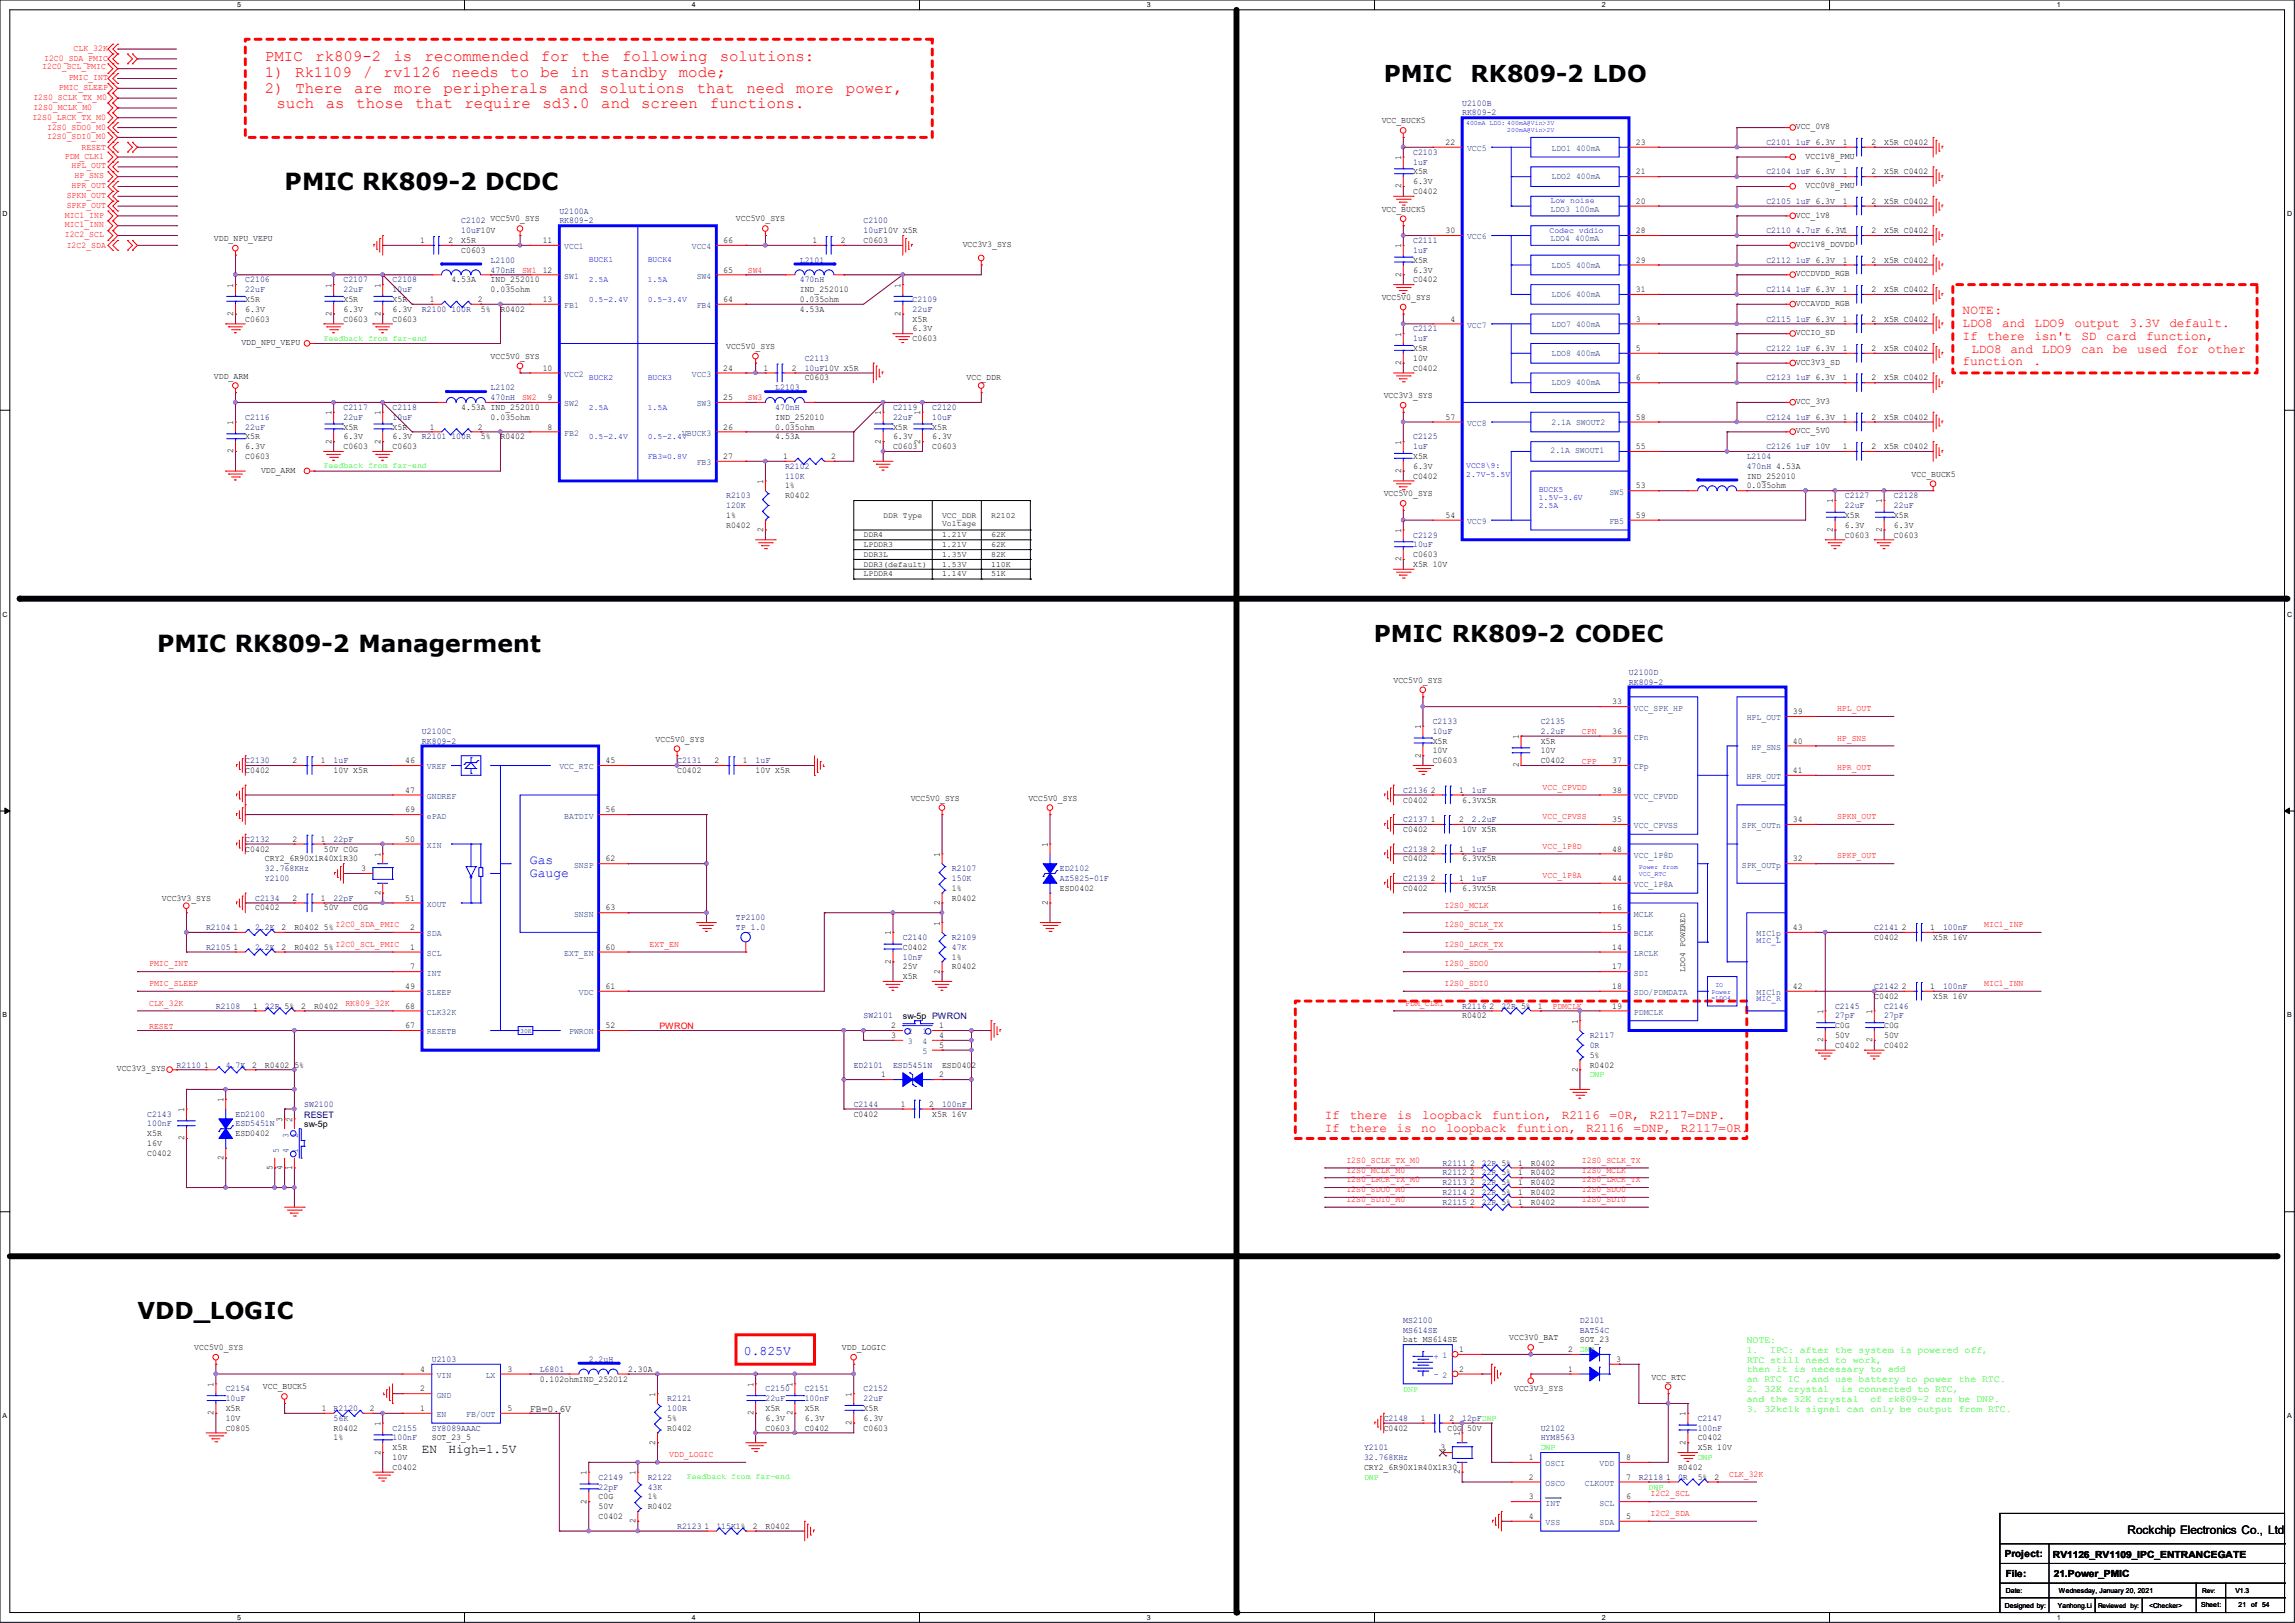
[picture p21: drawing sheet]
<svg xmlns="http://www.w3.org/2000/svg" width="297mm" height="210mm" viewBox="0 0 297 210" stroke-linecap="round" stroke-linejoin="round" font-family="sans-serif">
<defs><g id="words">
<g font-size="3">
<text x="179.1" y="10.6">PMIC</text>
<text x="190.3" y="10.6">RK809-2 LDO</text>
<text x="36.8" y="24.6">PMIC RK809-2 DCDC</text>
<text x="177.8" y="83">PMIC RK809-2 CODEC</text>
<text x="20.3" y="84.3">PMIC RK809-2 Managerment</text>
<text x="17.8" y="170.6">VDD_LOGIC</text>
</g>
<g font-size="2" fill="#f00">
<text x="34.3" y="7.9">PMIC</text>
<text x="34.3" y="9.9">1)</text>
<text x="34.3" y="12">2)</text>
<text x="38.2" y="9.9">Rk1109</text>
<text x="38.2" y="12">There</text>
<text x="40.8" y="7.9">rk809-2</text>
<text x="45.9" y="12">are</text>
<text x="47" y="9.9">/</text>
<text x="49.7" y="9.9">rv1126</text>
<text x="50.9" y="7.9">is</text>
<text x="51" y="12">more</text>
<text x="55" y="7.9">recommended</text>
<text x="57.4" y="12">peripherals</text>
<text x="58.5" y="9.9">needs</text>
<text x="66" y="9.9">to</text>
<text x="69.9" y="9.9">be</text>
<text x="70" y="7.9">for</text>
<text x="72.4" y="12">and</text>
<text x="73.8" y="9.9">in</text>
<text x="75.3" y="7.9">the</text>
<text x="77.6" y="12">solutions</text>
<text x="77.8" y="9.9">standby</text>
<text x="80.5" y="7.9">following</text>
<text x="87.8" y="9.9">mode;</text>
<text x="90.2" y="12">that</text>
<text x="93.1" y="7.9">solutions:</text>
<text x="96.6" y="12">need</text>
<text x="103" y="12">more</text>
<text x="109.5" y="12">power,</text>
<text x="35.8" y="14">such</text>
<text x="42.2" y="14">as</text>
<text x="46.1" y="14">those</text>
<text x="53.7" y="14">that</text>
<text x="60.1" y="14">require</text>
<text x="70.2" y="14">sd3.0</text>
<text x="77.8" y="14">and</text>
<text x="83" y="14">screen</text>
<text x="91.9" y="14">functions.</text>
</g>
<g font-size="1.7" fill="#f00">
<text x="254" y="40.7">NOTE:</text>
<text x="254" y="42.3">LDO8</text>
<text x="254" y="44">If</text>
<text x="254" y="47.3">function</text>
<text x="255.1" y="45.6">LDO8 and LDO9</text>
<text x="257.2" y="44">there</text>
<text x="259.1" y="42.3">and</text>
<text x="263.2" y="47.3">.</text>
<text x="263.3" y="44">isn't</text>
<text x="263.3" y="42.3">LDO9</text>
<text x="268.5" y="42.3">output</text>
<text x="269.3" y="45.6">can</text>
<text x="269.4" y="44">SD</text>
<text x="272.6" y="44">card</text>
<text x="273.4" y="45.6">be</text>
<text x="275.6" y="42.3">3.3V</text>
<text x="276.6" y="45.6">used</text>
<text x="277.8" y="44">function,</text>
<text x="280.8" y="42.3">default.</text>
<text x="281.6" y="45.6">for</text>
<text x="285.7" y="45.6">other</text>
<text x="171.4" y="144.8">If</text>
<text x="171.4" y="146.5">If</text>
<text x="174.6" y="146.5">there</text>
<text x="174.7" y="144.8">there</text>
<text x="180.7" y="146.5">is</text>
<text x="180.8" y="144.8">is</text>
<text x="183.9" y="146.5">no</text>
<text x="184" y="144.8">loopback</text>
<text x="187.2" y="146.5">loopback</text>
<text x="193.1" y="144.8">funtion,</text>
<text x="196.2" y="146.5">funtion,</text>
<text x="202.1" y="144.8">R2116</text>
<text x="205.3" y="146.5">R2116</text>
<text x="208.3" y="144.8">=0R,</text>
<text x="211.4" y="146.5">=DNP,</text>
<text x="213.5" y="144.8">R2117=DNP.</text>
<text x="217.5" y="146.5">R2117=0R.</text>
</g>
<g font-size="1.7" fill="#00f">
<text x="68.6" y="111.8">Gas</text>
<text x="68.6" y="113.5">Gauge</text>
<text x="96.3" y="175.3">0.825V</text>
</g>
<g font-size="1.7">
<text x="54.6" y="188">EN</text>
<text x="58" y="188">High=1.5V</text>
</g>
<text font-size="1.5" x="275.3" y="198.5">Rockchip Electronics Co., Ltd</text>
<g font-size="1.3" fill="#0f0">
<text x="226.1" y="173.8">NOTE:</text>
<text x="226.1" y="175">1.</text>
<text x="226.1" y="176.3">RTC still need to work,</text>
<text x="226.1" y="177.6">then it is necessary to add</text>
<text x="226.1" y="178.9">an RTC IC ,and use battery to power the RTC.</text>
<text x="229.1" y="175">IPC: after the system is powered off,</text>
<text x="226.1" y="180.1">2. 32K crystal</text>
<text x="226.1" y="181.4">and the 32K crystal</text>
<text x="226.1" y="182.7">3. 32kclk signal can only be output from RTC.</text>
<text x="238.3" y="180.1">is connected to RTC,</text>
<text x="242.1" y="181.4">of rk809-2 can be DNP.</text>
</g>
<g font-size="1.3">
<text x="68.6" y="182.7">FB=0.6V</text>
<text x="259.5" y="201.5">Project:</text>
<text x="265.7" y="201.6">RV1126_RV1109_IPC_ENTRANCEGATE</text>
<text x="259.6" y="204">File:</text>
<text x="265.8" y="204.1">21.Power_PMIC</text>
</g>
<g font-size="1.1" fill="#f00">
<text x="5.5" y="9">I2C0_SCL_PMIC</text>
<text x="5.7" y="7.8">I2C0_SDA_PMIC</text>
<text x="7.6" y="11.6">PMIC_SLEEP</text>
<text x="8.9" y="10.4">PMIC_INT</text>
<text x="9.5" y="6.6">CLK_32K</text>
<text x="4.2" y="15.6">I2S0_LRCK_TX_M0</text>
<text x="4.3" y="12.9">I2S0_SCLK_TX_M0</text>
<text x="4.3" y="14.2">I2S0_MCLK_M0</text>
<text x="6.1" y="16.8">I2S0_SDO0_M0</text>
<text x="6.1" y="18">I2S0_SDI0_M0</text>
<text x="8.4" y="20.5">PDM_CLK1</text>
<text x="9.3" y="21.8">HPL_OUT</text>
<text x="9.7" y="23.1">HP_SNS</text>
<text x="10.5" y="19.4">RESET</text>
<text x="8.4" y="28.2">MIC1_INP</text>
<text x="8.4" y="29.4">MIC1_INN</text>
<text x="8.6" y="25.6">SPKN_OUT</text>
<text x="8.6" y="26.9">SPKP_OUT</text>
<text x="9.3" y="24.3">HPR_OUT</text>
<text x="8.4" y="30.7">I2C2_SCL</text>
<text x="8.6" y="32.1">I2C2_SDA</text>
<text x="67.6" y="35.3">SW1</text>
<text x="96.8" y="35.3">SW4</text>
<text x="67.6" y="51.8">SW2</text>
<text x="96.8" y="51.8">SW3</text>
<text x="204.7" y="95">CPN</text>
<text x="237.7" y="95.8">HP_SNS</text>
<text x="237.7" y="92">HPL_OUT</text>
<text x="204.7" y="98.8">CPP</text>
<text x="237.7" y="99.7">HPR_OUT</text>
<text x="199.6" y="102.2">VCC_CPVDD</text>
<text x="199.6" y="106">VCC_CPVSS</text>
<text x="237.7" y="106">SPKN_OUT</text>
<text x="199.6" y="109.8">VCC_1P8D</text>
<text x="199.6" y="113.6">VCC_1P8A</text>
<text x="237.7" y="111.1">SPKP_OUT</text>
<text x="43.4" y="120">I2C0_SDA_PMIC</text>
<text x="186.9" y="117.4">I2S0_MCLK</text>
<text x="186.9" y="120">I2S0_SCLK_TX</text>
<text x="256.8" y="120">MIC1_INP</text>
<text x="19.3" y="125.1">PMIC_INT</text>
<text x="43.4" y="122.5">I2C0_SCL_PMIC</text>
<text x="84.1" y="122.5">EXT_EN</text>
<text x="186.9" y="125.1">I2S0_SDO0</text>
<text x="186.9" y="122.5">I2S0_LRCK_TX</text>
<text x="19.3" y="127.6">PMIC_SLEEP</text>
<text x="19.3" y="130.1">CLK_32K</text>
<text x="44.7" y="130.1">RK809_32K</text>
<text x="181.9" y="130.1">PDM_CLK1</text>
<text x="186.9" y="127.6">I2S0_SDI0</text>
<text x="200.9" y="130.6">PDMCLK</text>
<text x="256.8" y="127.6">MIC1_INN</text>
<text x="19.3" y="133.1">RESET</text>
<text x="85.3" y="133.1">PWRON</text>
<text x="174.2" y="151.7">I2S0_MCLK_M0</text>
<text x="174.2" y="150.5">I2S0_SCLK_TX_M0</text>
<text x="174.2" y="153">I2S0_LRCK_TX_M0</text>
<text x="174.2" y="154.3">I2S0_SDO0_M0</text>
<text x="174.2" y="155.5">I2S0_SDI0_M0</text>
<text x="204.7" y="151.7">I2S0_MCLK</text>
<text x="204.7" y="150.5">I2S0_SCLK_TX</text>
<text x="204.7" y="153">I2S0_LRCK_TX</text>
<text x="204.7" y="154.3">I2S0_SDO0</text>
<text x="204.7" y="155.5">I2S0_SDI0</text>
<text x="86.6" y="188.6">VDD_LOGIC</text>
<text x="223.8" y="191.1">CLK_32K</text>
<text x="213.6" y="193.6">I2C2_SCL</text>
<text x="213.6" y="196.2">I2C2_SDA</text>
</g>
<g font-size="1.1">
<text x="178.8" y="16">VCC_BUCK5</text>
<text x="232.4" y="16.7">VCC_0V8</text>
<text x="181.3" y="20.7" transform="rotate(-90 181.3 20.7)">1</text>
<text x="182.9" y="22.6">X5R</text>
<text x="182.9" y="23.8">6.3V</text>
<text x="187.1" y="18.8">22</text>
<text x="211.7" y="18.8">23</text>
<text x="211.7" y="22.6">21</text>
<text x="233.7" y="20.5">VCC1V8_PMU</text>
<text x="238.5" y="22.6">1</text>
<text x="238.5" y="18.8">1</text>
<text x="242.2" y="22.6">2</text>
<text x="242.2" y="18.8">2</text>
<text x="243.8" y="22.6">X5R C0402</text>
<text x="243.8" y="18.8">X5R C0402</text>
<text x="95.2" y="28.7">VCC5V0_SYS</text>
<text x="178.8" y="27.4">VCC_BUCK5</text>
<text x="181.3" y="24.4" transform="rotate(-90 181.3 24.4)">2</text>
<text x="182.9" y="25.1">C0402</text>
<text x="211.7" y="26.4">20</text>
<text x="232.4" y="28.2">VCC_1V8</text>
<text x="233.7" y="24.3">VCC0V8_PMU</text>
<text x="238.5" y="26.4">1</text>
<text x="242.2" y="26.4">2</text>
<text x="243.8" y="26.4">X5R C0402</text>
<text x="27.7" y="31.2">VDD_NPU_VEPU</text>
<text x="54.4" y="31.5">1</text>
<text x="58" y="31.5">2</text>
<text x="59.7" y="32.7">C0603</text>
<text x="59.7" y="31.5">X5R</text>
<text x="70.2" y="31.5">11</text>
<text x="70.2" y="35.3">12</text>
<text x="93.6" y="31.5">66</text>
<text x="93.6" y="35.3">65</text>
<text x="105.2" y="31.5">1</text>
<text x="108.8" y="31.5">2</text>
<text x="111.8" y="31.5">C0603</text>
<text x="124.6" y="32">VCC3V3_SYS</text>
<text x="181.3" y="35.8" transform="rotate(-90 181.3 35.8)">2</text>
<text x="181.3" y="32.1" transform="rotate(-90 181.3 32.1)">1</text>
<text x="182.9" y="34">X5R</text>
<text x="182.9" y="35.3">6.3V</text>
<text x="187.1" y="30.2">30</text>
<text x="211.7" y="30.2">28</text>
<text x="211.7" y="34">29</text>
<text x="232.4" y="32">VCC1V8_DOVDD</text>
<text x="232.4" y="35.8">VCCDVDD_RGB</text>
<text x="238.5" y="34">1</text>
<text x="242.2" y="34">2</text>
<text x="242.2" y="30.2">2</text>
<text x="243.8" y="34">X5R C0402</text>
<text x="243.8" y="30.2">X5R C0402</text>
<text x="30.2" y="40.9" transform="rotate(-90 30.2 40.9)">2</text>
<text x="30.2" y="37.2" transform="rotate(-90 30.2 37.2)">1</text>
<text x="31.7" y="41.6">C0603</text>
<text x="31.7" y="39.1">X5R</text>
<text x="31.7" y="40.3">6.3V</text>
<text x="42.9" y="40.9" transform="rotate(-90 42.9 40.9)">2</text>
<text x="42.9" y="37.2" transform="rotate(-90 42.9 37.2)">1</text>
<text x="44.4" y="41.6">C0603</text>
<text x="44.4" y="39.1">X5R</text>
<text x="44.4" y="40.3">6.3V</text>
<text x="49.2" y="40.9" transform="rotate(-90 49.2 40.9)">2</text>
<text x="49.2" y="37.2" transform="rotate(-90 49.2 37.2)">1</text>
<text x="50.8" y="41.6">C0603</text>
<text x="50.8" y="39.1">X5R</text>
<text x="50.8" y="40.3">6.3V</text>
<text x="55.6" y="39.1">1</text>
<text x="58.4" y="36.5">4.53A</text>
<text x="61.8" y="39.1">2</text>
<text x="62.2" y="40.3">5%</text>
<text x="63.5" y="36.5">IND_252010</text>
<text x="63.5" y="37.8">0.035ohm</text>
<text x="64.8" y="40.3">R0402</text>
<text x="70.2" y="39.1">13</text>
<text x="93.6" y="39.1">64</text>
<text x="103.5" y="37.8">IND_252010</text>
<text x="103.5" y="40.3">4.53A</text>
<text x="103.5" y="39.1">0.035ohm</text>
<text x="116.5" y="40.9" transform="rotate(-90 116.5 40.9)">2</text>
<text x="116.5" y="37.2" transform="rotate(-90 116.5 37.2)">1</text>
<text x="118.1" y="41.6">X5R</text>
<text x="178.8" y="38.8">VCC5V0_SYS</text>
<text x="182.9" y="36.5">C0402</text>
<text x="187.7" y="41.6">4</text>
<text x="211.7" y="37.8">31</text>
<text x="211.7" y="41.6">3</text>
<text x="232.4" y="39.6">VCCAVDD_RGB</text>
<text x="238.5" y="41.6">1</text>
<text x="238.5" y="37.8">1</text>
<text x="242.2" y="41.6">2</text>
<text x="242.2" y="37.8">2</text>
<text x="243.8" y="41.6">X5R C0402</text>
<text x="243.8" y="37.8">X5R C0402</text>
<text x="31.2" y="44.7">VDD_NPU_VEPU</text>
<text x="63.5" y="46.4">VCC5V0_SYS</text>
<text x="70.2" y="48">10</text>
<text x="93.6" y="48">24</text>
<text x="94" y="45.2">VCC5V0_SYS</text>
<text x="98.8" y="48">1</text>
<text x="102.5" y="48">2</text>
<text x="118.1" y="44.2">C0603</text>
<text x="118.1" y="42.9">6.3V</text>
<text x="181.3" y="47.2" transform="rotate(-90 181.3 47.2)">2</text>
<text x="181.3" y="43.6" transform="rotate(-90 181.3 43.6)">1</text>
<text x="182.9" y="48">C0402</text>
<text x="182.9" y="45.4">X5R</text>
<text x="182.9" y="46.7">10V</text>
<text x="211.7" y="45.4">5</text>
<text x="232.4" y="43.4">VCCIO_SD</text>
<text x="232.4" y="47.2">VCC3V3_SD</text>
<text x="238.5" y="45.4">1</text>
<text x="242.2" y="45.4">2</text>
<text x="243.8" y="45.4">X5R C0402</text>
<text x="27.7" y="49">VDD_ARM</text>
<text x="42.9" y="53.7" transform="rotate(-90 42.9 53.7)">1</text>
<text x="49.2" y="53.7" transform="rotate(-90 49.2 53.7)">1</text>
<text x="59.7" y="53">4.53A IND_252010</text>
<text x="70.9" y="51.8">9</text>
<text x="93.6" y="51.8">25</text>
<text x="104.1" y="49.2">C0603</text>
<text x="114" y="53.7" transform="rotate(-90 114 53.7)">1</text>
<text x="119.1" y="53.7" transform="rotate(-90 119.1 53.7)">1</text>
<text x="125.1" y="49.2">VCC_DDR</text>
<text x="179.1" y="51.5">VCC3V3_SYS</text>
<text x="211.7" y="49.2">6</text>
<text x="232.4" y="52.3">VCC_3V3</text>
<text x="238.5" y="49.2">1</text>
<text x="242.2" y="49.2">2</text>
<text x="243.8" y="49.2">X5R C0402</text>
<text x="30.2" y="58.7" transform="rotate(-90 30.2 58.7)">2</text>
<text x="30.2" y="55" transform="rotate(-90 30.2 55)">1</text>
<text x="31.7" y="59.4">C0603</text>
<text x="31.7" y="56.9">X5R</text>
<text x="31.7" y="58.1">6.3V</text>
<text x="42.9" y="57.4" transform="rotate(-90 42.9 57.4)">2</text>
<text x="44.4" y="58.1">C0603</text>
<text x="44.4" y="55.6">X5R</text>
<text x="44.4" y="56.9">6.3V</text>
<text x="49.2" y="57.4" transform="rotate(-90 49.2 57.4)">2</text>
<text x="50.8" y="58.1">C0603</text>
<text x="50.8" y="55.6">X5R</text>
<text x="50.8" y="56.9">6.3V</text>
<text x="55.6" y="55.6">1</text>
<text x="61.8" y="55.6">2</text>
<text x="62.2" y="56.9">5%</text>
<text x="63.5" y="54.3">0.035ohm</text>
<text x="64.8" y="56.9">R0402</text>
<text x="70.9" y="55.6">8</text>
<text x="93.6" y="55.6">26</text>
<text x="93.6" y="59.4">27</text>
<text x="100.3" y="54.3">IND_252010</text>
<text x="100.3" y="56.9">4.53A</text>
<text x="100.3" y="55.6">0.035ohm</text>
<text x="101.3" y="59.4">1</text>
<text x="107.6" y="59.4">2</text>
<text x="114" y="57.4" transform="rotate(-90 114 57.4)">2</text>
<text x="115.6" y="58.1">C0603</text>
<text x="115.6" y="55.6">X5R</text>
<text x="115.6" y="56.9">6.3V</text>
<text x="119.1" y="57.4" transform="rotate(-90 119.1 57.4)">2</text>
<text x="120.6" y="58.1">C0603</text>
<text x="120.6" y="55.6">X5R</text>
<text x="120.6" y="56.9">6.3V</text>
<text x="181.3" y="57.5" transform="rotate(-90 181.3 57.5)">1</text>
<text x="182.9" y="59.4">X5R</text>
<text x="187.1" y="54.3">57</text>
<text x="211.7" y="58.1">55</text>
<text x="211.7" y="54.3">58</text>
<text x="232.4" y="56.1">VCC_5V0</text>
<text x="238.5" y="54.3">1</text>
<text x="238.5" y="58.1">1</text>
<text x="242.2" y="54.3">2</text>
<text x="242.2" y="58.1">2</text>
<text x="243.8" y="54.3">X5R C0402</text>
<text x="243.8" y="58.1">X5R C0402</text>
<text x="33.8" y="61.2">VDD_ARM</text>
<text x="98.8" y="62.6" transform="rotate(-90 98.8 62.6)">1</text>
<text x="101.6" y="64.5">R0402</text>
<text x="101.6" y="63.2">1%</text>
<text x="179.1" y="64.2">VCC5V0_SYS</text>
<text x="181.3" y="61.2" transform="rotate(-90 181.3 61.2)">2</text>
<text x="182.9" y="61.9">C0402</text>
<text x="182.9" y="60.7">6.3V</text>
<text x="211.7" y="63.2">53</text>
<text x="226.1" y="61.9">IND_252010</text>
<text x="226.1" y="63.2">0.035ohm</text>
<text x="237.2" y="65.2" transform="rotate(-90 237.2 65.2)">1</text>
<text x="243.6" y="65.2" transform="rotate(-90 243.6 65.2)">1</text>
<text x="247.4" y="61.7">VCC_BUCK5</text>
<text x="94" y="68.3">R0402</text>
<text x="94" y="67">1%</text>
<text x="98.8" y="68.8" transform="rotate(-90 98.8 68.8)">2</text>
<text x="111.8" y="70.8">LPDDR3</text>
<text x="111.8" y="69.5">DDR4</text>
<text x="114.3" y="67">DDR Type</text>
<text x="121.9" y="68">Voltage</text>
<text x="121.9" y="69.5">1.21V</text>
<text x="121.9" y="70.8">1.21V</text>
<text x="121.9" y="67">VCC_DDR</text>
<text x="128.3" y="67">R2102</text>
<text x="128.3" y="69.5">62K</text>
<text x="128.3" y="70.8">62K</text>
<text x="181.3" y="69" transform="rotate(-90 181.3 69)">1</text>
<text x="187.1" y="67">54</text>
<text x="211.7" y="67">59</text>
<text x="237.2" y="68.8" transform="rotate(-90 237.2 68.8)">2</text>
<text x="238.8" y="69.6">C0603</text>
<text x="238.8" y="67">X5R</text>
<text x="238.8" y="68.3">6.3V</text>
<text x="243.6" y="68.8" transform="rotate(-90 243.6 68.8)">2</text>
<text x="245.1" y="69.6">C0603</text>
<text x="245.1" y="67">X5R</text>
<text x="245.1" y="68.3">6.3V</text>
<text x="111.8" y="72.1">DDR3L</text>
<text x="111.8" y="73.3">DDR3(default)</text>
<text x="111.8" y="74.6">LPDDR4</text>
<text x="121.9" y="72.1">1.35V</text>
<text x="121.9" y="73.3">1.53V</text>
<text x="121.9" y="74.6">1.14V</text>
<text x="128.3" y="72.1">82K</text>
<text x="128.3" y="73.3">110K</text>
<text x="128.3" y="74.6">51K</text>
<text x="181.3" y="72.6" transform="rotate(-90 181.3 72.6)">2</text>
<text x="182.9" y="72.1">C0603</text>
<text x="182.9" y="73.4">X5R 10V</text>
<text x="180.3" y="88.4">VCC5V0_SYS</text>
<text x="84.8" y="96">VCC5V0_SYS</text>
<text x="183.9" y="94.4" transform="rotate(-90 183.9 94.4)">1</text>
<text x="196.6" y="95.6" transform="rotate(-90 196.6 95.6)">1</text>
<text x="208.7" y="95">36</text>
<text x="208.7" y="91.1">33</text>
<text x="232" y="92.4">39</text>
<text x="31.7" y="100">C0402</text>
<text x="37.8" y="98.8">2</text>
<text x="41.5" y="98.8">1</text>
<text x="43.2" y="100">10V X5R</text>
<text x="52.5" y="98.8">46</text>
<text x="78.4" y="98.8">45</text>
<text x="87.6" y="100">C0402</text>
<text x="92.5" y="98.8">2</text>
<text x="96.1" y="98.8">1</text>
<text x="97.8" y="100">10V X5R</text>
<text x="183.9" y="98" transform="rotate(-90 183.9 98)">2</text>
<text x="185.4" y="98.8">C0603</text>
<text x="185.4" y="96.2">X5R</text>
<text x="185.4" y="97.5">10V</text>
<text x="196.6" y="99.3" transform="rotate(-90 196.6 99.3)">2</text>
<text x="199.4" y="98.8">C0402</text>
<text x="199.4" y="96.2">X5R</text>
<text x="199.4" y="97.5">10V</text>
<text x="208.7" y="98.8">37</text>
<text x="232" y="100">41</text>
<text x="232" y="96.2">40</text>
<text x="52.5" y="102.6">47</text>
<text x="52.5" y="105.1">69</text>
<text x="78.4" y="105.1">56</text>
<text x="117.9" y="103.6">VCC5V0_SYS</text>
<text x="133.1" y="103.6">VCC5V0_SYS</text>
<text x="181.6" y="103.8">C0402</text>
<text x="181.6" y="107.7">C0402</text>
<text x="185.2" y="102.6">2</text>
<text x="185.2" y="106.4">1</text>
<text x="188.8" y="102.6">1</text>
<text x="188.8" y="106.4">2</text>
<text x="189.2" y="103.8">6.3VX5R</text>
<text x="189.2" y="107.7">10V X5R</text>
<text x="208.7" y="102.6">38</text>
<text x="208.7" y="106.4">35</text>
<text x="232" y="106.4">34</text>
<text x="31.7" y="110.2">C0402</text>
<text x="34.3" y="111.5">CRY2_6R90X1R40X1R30</text>
<text x="37.8" y="108.9">2</text>
<text x="41.5" y="108.9">1</text>
<text x="41.9" y="110.2">50V C0G</text>
<text x="46.7" y="112.7">3</text>
<text x="49.2" y="110.9" transform="rotate(-90 49.2 110.9)">1</text>
<text x="52.5" y="108.9">50</text>
<text x="78.4" y="111.5">62</text>
<text x="121.6" y="110.9" transform="rotate(-90 121.6 110.9)">1</text>
<text x="135.6" y="109.6" transform="rotate(-90 135.6 109.6)">1</text>
<text x="181.6" y="111.5">C0402</text>
<text x="185.2" y="110.2">2</text>
<text x="188.8" y="110.2">1</text>
<text x="189.2" y="111.5">6.3VX5R</text>
<text x="208.7" y="110.2">48</text>
<text x="232" y="111.5">32</text>
<text x="21" y="116.5">VCC3V3_SYS</text>
<text x="33" y="117.8">C0402</text>
<text x="37.8" y="116.5">2</text>
<text x="41.5" y="116.5">1</text>
<text x="41.9" y="117.8">50V</text>
<text x="45.7" y="117.8">C0G</text>
<text x="49.2" y="115.8" transform="rotate(-90 49.2 115.8)">2</text>
<text x="52.5" y="116.5">51</text>
<text x="78.4" y="117.8">63</text>
<text x="121.6" y="119.8" transform="rotate(-90 121.6 119.8)">1</text>
<text x="121.6" y="117.1" transform="rotate(-90 121.6 117.1)">2</text>
<text x="123.2" y="116.5">R0402</text>
<text x="123.2" y="115.3">1%</text>
<text x="135.6" y="117.1" transform="rotate(-90 135.6 117.1)">2</text>
<text x="137.2" y="115.3">ESD0402</text>
<text x="181.6" y="115.3">C0402</text>
<text x="185.2" y="114">2</text>
<text x="188.8" y="114">1</text>
<text x="189.2" y="115.3">6.3VX5R</text>
<text x="208.7" y="114">44</text>
<text x="208.7" y="117.8">16</text>
<text x="30.2" y="122.9">1</text>
<text x="30.2" y="120.4">1</text>
<text x="36.4" y="122.9">2</text>
<text x="36.4" y="120.4">2</text>
<text x="38.1" y="122.9">R0402 5%</text>
<text x="38.1" y="120.4">R0402 5%</text>
<text x="53.1" y="120.4">2</text>
<text x="53.1" y="122.9">1</text>
<text x="53.1" y="125.4">7</text>
<text x="78.4" y="122.9">60</text>
<text x="115.3" y="124.7" transform="rotate(-90 115.3 124.7)">2</text>
<text x="115.3" y="121" transform="rotate(-90 115.3 121)">1</text>
<text x="116.8" y="122.9">C0402</text>
<text x="116.8" y="125.4">25V</text>
<text x="121.6" y="126" transform="rotate(-90 121.6 126)">2</text>
<text x="123.2" y="125.4">R0402</text>
<text x="123.2" y="124.2">1%</text>
<text x="208.7" y="120.4">15</text>
<text x="208.7" y="122.9">14</text>
<text x="208.7" y="125.4">17</text>
<text x="218.1" y="125.7" transform="rotate(-90 218.1 125.7)">LDO4 POWERED</text>
<text x="232" y="120.4">43</text>
<text x="242.6" y="121.6">C0402</text>
<text x="246.1" y="120.4">2</text>
<text x="249.8" y="120.4">1</text>
<text x="250.2" y="121.6">X5R 16V</text>
<text x="32.8" y="130.5">1</text>
<text x="39" y="130.5">2</text>
<text x="40.6" y="130.5">R0402</text>
<text x="52.5" y="128">49</text>
<text x="52.5" y="130.5">68</text>
<text x="78.4" y="128">61</text>
<text x="116.8" y="131.9">sw-5p PWRON</text>
<text x="116.8" y="126.7">X5R</text>
<text x="189.2" y="131.8">R0402</text>
<text x="192.8" y="130.5">2</text>
<text x="199" y="130.5">1</text>
<text x="208.7" y="128">18</text>
<text x="208.7" y="130.5">19</text>
<text x="232" y="128">42</text>
<text x="235.9" y="131.2" transform="rotate(-90 235.9 131.2)">1</text>
<text x="242.3" y="131.2" transform="rotate(-90 242.3 131.2)">1</text>
<text x="242.6" y="129.2">C0402</text>
<text x="246.1" y="128">2</text>
<text x="249.8" y="128">1</text>
<text x="250.2" y="129.2">X5R 16V</text>
<text x="52.5" y="133.1">67</text>
<text x="78.4" y="133.1">52</text>
<text x="115.3" y="133.1">2</text>
<text x="115.3" y="134.3">3</text>
<text x="121.5" y="133.1">1</text>
<text x="121.5" y="134.3">4</text>
<text x="121.5" y="135.6">5</text>
<text x="204.2" y="132.5" transform="rotate(-90 204.2 132.5)">1</text>
<text x="205.7" y="136.9">5%</text>
<text x="235.9" y="134.9" transform="rotate(-90 235.9 134.9)">2</text>
<text x="237.5" y="135.6">C0402</text>
<text x="237.5" y="133.1">C0G</text>
<text x="237.5" y="134.3">50V</text>
<text x="242.3" y="134.9" transform="rotate(-90 242.3 134.9)">2</text>
<text x="243.8" y="135.6">C0402</text>
<text x="243.8" y="133.1">C0G</text>
<text x="243.8" y="134.3">50V</text>
<text x="15.1" y="138.6">VCC3V3_SYS</text>
<text x="23.8" y="143.9" transform="rotate(-90 23.8 143.9)">1</text>
<text x="26.4" y="138.1">1</text>
<text x="28.9" y="142.6" transform="rotate(-90 28.9 142.6)">1</text>
<text x="32.6" y="138.1">2</text>
<text x="34.3" y="138.1">R0402 5%</text>
<text x="114" y="139.4">1</text>
<text x="116.6" y="143.2">1</text>
<text x="120.3" y="143.2">2</text>
<text x="121.5" y="139.4">2</text>
<text x="121.9" y="138.1">ESD0402</text>
<text x="204.2" y="138.7" transform="rotate(-90 204.2 138.7)">2</text>
<text x="205.7" y="138.1">R0402</text>
<text x="19" y="149.6">C0402</text>
<text x="19" y="147">X5R</text>
<text x="19" y="148.3">16V</text>
<text x="23.8" y="147.6" transform="rotate(-90 23.8 147.6)">2</text>
<text x="30.5" y="147">ESD0402</text>
<text x="36.5" y="145.2" transform="rotate(-90 36.5 145.2)">3</text>
<text x="37.8" y="145.2" transform="rotate(-90 37.8 145.2)">2</text>
<text x="39.4" y="145.9">sw-5p</text>
<text x="110.5" y="144.5">C0402</text>
<text x="120.6" y="144.5">X5R 16V</text>
<text x="28.9" y="150.1" transform="rotate(-90 28.9 150.1)">2</text>
<text x="35.3" y="151.4" transform="rotate(-90 35.3 151.4)">5</text>
<text x="36.5" y="151.4" transform="rotate(-90 36.5 151.4)">4</text>
<text x="37.8" y="151.4" transform="rotate(-90 37.8 151.4)">1</text>
<text x="190.2" y="152.1">2</text>
<text x="190.2" y="155.9">2</text>
<text x="190.2" y="153.4">2</text>
<text x="190.2" y="154.6">2</text>
<text x="190.2" y="150.8">2</text>
<text x="196.5" y="152.1">1</text>
<text x="196.5" y="155.9">1</text>
<text x="196.5" y="153.4">1</text>
<text x="196.5" y="154.6">1</text>
<text x="196.5" y="150.8">1</text>
<text x="198.1" y="152.1">R0402</text>
<text x="198.1" y="155.9">R0402</text>
<text x="198.1" y="153.4">R0402</text>
<text x="198.1" y="154.6">R0402</text>
<text x="198.1" y="150.8">R0402</text>
<text x="181.6" y="173.7">bat_MS614SE</text>
<text x="195.3" y="173.4">VCC3V0_BAT</text>
<text x="204.5" y="173.7">SOT_23</text>
<text x="25.1" y="174.7">VCC5V0_SYS</text>
<text x="27.6" y="179.5" transform="rotate(-90 27.6 179.5)">1</text>
<text x="34" y="179.8">VCC_BUCK5</text>
<text x="54.4" y="177.5">4</text>
<text x="65.7" y="177.5">3</text>
<text x="69.8" y="178.8">0.102ohmIND_252012</text>
<text x="81.3" y="177.5">2.30A</text>
<text x="97.5" y="179.5" transform="rotate(-90 97.5 179.5)">1</text>
<text x="102.6" y="179.5" transform="rotate(-90 102.6 179.5)">1</text>
<text x="109" y="174.7">VDD_LOGIC</text>
<text x="188.8" y="175">1</text>
<text x="188.8" y="177.5">2</text>
<text x="202.9" y="177.5">1</text>
<text x="202.9" y="175">2</text>
<text x="209.2" y="176.2">3</text>
<text x="213.7" y="178.5">VCC_RTC</text>
<text x="27.6" y="183.1" transform="rotate(-90 27.6 183.1)">2</text>
<text x="29.2" y="185.1">C0805</text>
<text x="29.2" y="182.6">X5R</text>
<text x="29.2" y="183.9">10V</text>
<text x="41.7" y="182.6">1</text>
<text x="43.2" y="185.1">R0402</text>
<text x="47.9" y="182.6">2</text>
<text x="49.2" y="184.5" transform="rotate(-90 49.2 184.5)">1</text>
<text x="54.4" y="182.6">1</text>
<text x="54.4" y="180">2</text>
<text x="65.7" y="182.6">5</text>
<text x="84.8" y="180.7" transform="rotate(-90 84.8 180.7)">1</text>
<text x="86.4" y="185.1">R0402</text>
<text x="86.4" y="183.9">5%</text>
<text x="97.5" y="183.1" transform="rotate(-90 97.5 183.1)">2</text>
<text x="99.1" y="185.1">C0603</text>
<text x="99.1" y="182.6">X5R</text>
<text x="99.1" y="183.9">6.3V</text>
<text x="102.6" y="183.1" transform="rotate(-90 102.6 183.1)">2</text>
<text x="104.1" y="185.1">C0402</text>
<text x="104.1" y="182.6">X5R</text>
<text x="104.1" y="183.9">6.3V</text>
<text x="110.2" y="184.4" transform="rotate(-90 110.2 184.4)">2</text>
<text x="110.2" y="180.7" transform="rotate(-90 110.2 180.7)">1</text>
<text x="111.8" y="185.1">C0603</text>
<text x="111.8" y="182.6">X5R</text>
<text x="111.8" y="183.9">6.3V</text>
<text x="179.1" y="185.1">C0402</text>
<text x="183.9" y="183.9">1</text>
<text x="187.3" y="185.1">C0G 50V</text>
<text x="187.6" y="183.9">2</text>
<text x="188.9" y="185.8" transform="rotate(-90 188.9 185.8)">1</text>
<text x="196" y="180">VCC3V3_SYS</text>
<text x="218.2" y="183.3" transform="rotate(-90 218.2 183.3)">1</text>
<text x="43.2" y="186.4">1%</text>
<text x="49.2" y="188.2" transform="rotate(-90 49.2 188.2)">2</text>
<text x="50.8" y="190.2">C0402</text>
<text x="50.8" y="187.7">X5R</text>
<text x="50.8" y="188.9">10V</text>
<text x="55.9" y="186.4">SOT_23_5</text>
<text x="75.9" y="190.9" transform="rotate(-90 75.9 190.9)">1</text>
<text x="82.3" y="190.9" transform="rotate(-90 82.3 190.9)">1</text>
<text x="84.8" y="186.9" transform="rotate(-90 84.8 186.9)">2</text>
<text x="176.5" y="190.2">CRY2_6R90X1R40X1R30</text>
<text x="186.4" y="187.7">3</text>
<text x="188.9" y="190.8" transform="rotate(-90 188.9 190.8)">2</text>
<text x="197.9" y="188.9">1</text>
<text x="197.9" y="191.5">2</text>
<text x="210.4" y="191.5">7</text>
<text x="210.4" y="188.9">8</text>
<text x="215.6" y="191.5">1</text>
<text x="217.2" y="190.2">R0402</text>
<text x="218.2" y="186.9" transform="rotate(-90 218.2 186.9)">2</text>
<text x="219.7" y="186.4">C0402</text>
<text x="219.7" y="187.7">X5R 10V</text>
<text x="219.7" y="191.5">5%</text>
<text x="221.9" y="191.5">2</text>
<text x="75.9" y="194.6" transform="rotate(-90 75.9 194.6)">2</text>
<text x="77.5" y="196.6">C0402</text>
<text x="77.5" y="194">C0G</text>
<text x="77.5" y="195.3">50V</text>
<text x="82.3" y="197.1" transform="rotate(-90 82.3 197.1)">2</text>
<text x="83.8" y="195.3">R0402</text>
<text x="83.8" y="194">1%</text>
<text x="91.2" y="197.8">1</text>
<text x="97.4" y="197.8">2</text>
<text x="99.1" y="197.8">R0402</text>
<text x="197.9" y="194">3</text>
<text x="197.9" y="196.6">4</text>
<text x="210.4" y="196.6">5</text>
<text x="210.4" y="194">6</text>
</g>
<g font-size="1.1" fill="#000080">
<text x="189.2" y="13.7">U2100B</text>
<text x="189.2" y="14.9">RK809-2</text>
<text x="182.9" y="20">C2103</text>
<text x="182.9" y="21.3">1uF</text>
<text x="228.6" y="22.6">C2104 1uF 6.3V</text>
<text x="228.6" y="18.8">C2101 1uF 6.3V</text>
<text x="59.7" y="28.9">C2102 VCC5V0_SYS</text>
<text x="72.4" y="27.6">U2100A</text>
<text x="72.4" y="28.9">RK809-2</text>
<text x="111.8" y="28.9">C2100</text>
<text x="228.6" y="26.4">C2105 1uF 6.3V</text>
<text x="59.7" y="30.2">10uF10V</text>
<text x="63.5" y="34">L2100</text>
<text x="63.5" y="35.3">470nH</text>
<text x="103.5" y="34">L2101</text>
<text x="111.8" y="30.2">10uF10V X5R</text>
<text x="182.9" y="31.5">C2111</text>
<text x="182.9" y="32.7">1uF</text>
<text x="228.6" y="34">C2112 1uF 6.3V</text>
<text x="228.6" y="30.2">C2110 4.7uF 6.3V1</text>
<text x="31.7" y="36.5">C2106</text>
<text x="31.7" y="37.8">22uF</text>
<text x="44.4" y="36.5">C2107</text>
<text x="44.4" y="37.8">22uF</text>
<text x="50.8" y="36.5">C2108</text>
<text x="50.8" y="37.8">10uF</text>
<text x="54.6" y="40.3">R2100 100R</text>
<text x="103.5" y="36.5">470nH</text>
<text x="118.1" y="39.1">C2109</text>
<text x="118.1" y="40.3">22uF</text>
<text x="228.6" y="41.6">C2115 1uF 6.3V</text>
<text x="228.6" y="37.8">C2114 1uF 6.3V</text>
<text x="104.1" y="46.7">C2113</text>
<text x="104.1" y="48">10uF10V X5R</text>
<text x="182.9" y="42.9">C2121</text>
<text x="182.9" y="44.2">1uF</text>
<text x="228.6" y="45.4">C2122 1uF 6.3V</text>
<text x="44.4" y="53">C2117</text>
<text x="50.8" y="53">C2118</text>
<text x="63.5" y="50.5">L2102</text>
<text x="63.5" y="51.8">470nH</text>
<text x="100.3" y="50.5">L2103</text>
<text x="100.3" y="53">470nH</text>
<text x="115.6" y="53">C2119</text>
<text x="120.6" y="53">C2120</text>
<text x="228.6" y="49.2">C2123 1uF 6.3V</text>
<text x="31.7" y="54.3">C2116</text>
<text x="31.7" y="55.6">22uF</text>
<text x="44.4" y="54.3">22uF</text>
<text x="50.8" y="54.3">10uF</text>
<text x="54.6" y="56.9">R2101 100R</text>
<text x="115.6" y="54.3">22uF</text>
<text x="120.6" y="54.3">10uF</text>
<text x="182.9" y="56.9">C2125</text>
<text x="182.9" y="58.1">1uF</text>
<text x="226.1" y="59.4">L2104</text>
<text x="228.6" y="54.3">C2124 1uF 6.3V</text>
<text x="228.6" y="58.1">C2126 1uF 10V</text>
<text x="94" y="64.5">R2103</text>
<text x="94" y="65.7">120K</text>
<text x="101.6" y="60.7">R2102</text>
<text x="101.6" y="61.9">110K</text>
<text x="226.1" y="60.7">470nH 4.53A</text>
<text x="238.8" y="64.5">C2127</text>
<text x="238.8" y="65.7">22uF</text>
<text x="245.1" y="64.5">C2128</text>
<text x="245.1" y="65.7">22uF</text>
<text x="182.9" y="69.6">C2129</text>
<text x="182.9" y="70.8">10uF</text>
<text x="210.8" y="87.3">U2100D</text>
<text x="210.8" y="88.6">RK809-2</text>
<text x="54.6" y="95">U2100C</text>
<text x="185.4" y="93.7">C2133</text>
<text x="185.4" y="95">10uF</text>
<text x="199.4" y="93.7">C2135</text>
<text x="199.4" y="95">2.2uF</text>
<text x="31.7" y="98.8">C2130</text>
<text x="43.2" y="98.8">1uF</text>
<text x="54.6" y="96.2">RK809-2</text>
<text x="87.6" y="98.8">C2131</text>
<text x="97.8" y="98.8">1uF</text>
<text x="181.6" y="102.6">C2136</text>
<text x="181.6" y="106.4">C2137</text>
<text x="190.5" y="102.6">1uF</text>
<text x="190.5" y="106.4">2.2uF</text>
<text x="31.7" y="108.9">C2132</text>
<text x="34.3" y="112.7">32.768KHz</text>
<text x="43.2" y="108.9">22pF</text>
<text x="123.2" y="112.7">R2107</text>
<text x="137.2" y="112.7">ED2102</text>
<text x="181.6" y="110.2">C2138</text>
<text x="190.5" y="110.2">1uF</text>
<text x="33" y="116.5">C2134</text>
<text x="34.3" y="114">Y2100</text>
<text x="43.2" y="116.5">22pF</text>
<text x="95.2" y="119.1">TP2100</text>
<text x="123.2" y="114">150K</text>
<text x="137.2" y="114">AZ5825-01F</text>
<text x="181.6" y="114">C2139</text>
<text x="190.5" y="114">1uF</text>
<text x="26.7" y="122.9">R2105</text>
<text x="26.7" y="120.4">R2104</text>
<text x="33" y="122.9">2.2K</text>
<text x="33" y="120.4">2.2K</text>
<text x="95.2" y="120.4">TP_1.0</text>
<text x="116.8" y="121.6">C2140</text>
<text x="116.8" y="124.2">10nF</text>
<text x="123.2" y="121.6">R2109</text>
<text x="123.2" y="122.9">47K</text>
<text x="242.6" y="120.4">C2141</text>
<text x="251.5" y="120.4">100nF</text>
<text x="27.9" y="130.5">R2108</text>
<text x="34.3" y="130.5">22R 5%</text>
<text x="111.8" y="131.8">SW2101</text>
<text x="189.2" y="130.5">R2116</text>
<text x="194.3" y="130.5">22R 5%</text>
<text x="237.5" y="130.5">C2145</text>
<text x="237.5" y="131.8">27pF</text>
<text x="242.6" y="128">C2142</text>
<text x="243.8" y="130.5">C2146</text>
<text x="243.8" y="131.8">27pF</text>
<text x="251.5" y="128">100nF</text>
<text x="205.7" y="134.3">R2117</text>
<text x="205.7" y="135.6">0R</text>
<text x="22.9" y="138.1">R2110</text>
<text x="29.2" y="138.1">4.7K</text>
<text x="39.4" y="143.2">SW2100</text>
<text x="110.5" y="138.1">ED2101</text>
<text x="110.5" y="143.2">C2144</text>
<text x="115.6" y="138.1">ESD5451N</text>
<text x="121.9" y="143.2">100nF</text>
<text x="19" y="144.5">C2143</text>
<text x="19" y="145.8">100nF</text>
<text x="30.5" y="144.5">ED2100</text>
<text x="30.5" y="145.8">ESD5451N</text>
<text x="39.4" y="144.6">RESET</text>
<text x="186.7" y="152.1">R2112</text>
<text x="186.7" y="155.9">R2115</text>
<text x="186.7" y="153.4">R2113</text>
<text x="186.7" y="154.6">R2114</text>
<text x="186.7" y="150.8">R2111</text>
<text x="191.8" y="152.1">22R 5%</text>
<text x="191.8" y="155.9">22R 5%</text>
<text x="191.8" y="153.4">22R 5%</text>
<text x="191.8" y="154.6">22R 5%</text>
<text x="191.8" y="150.8">22R 5%</text>
<text x="181.6" y="171.2">MS2100</text>
<text x="181.6" y="172.4">MS614SE</text>
<text x="204.5" y="171.2">D2101</text>
<text x="204.5" y="172.4">BAT54C</text>
<text x="55.9" y="176.2">U2103</text>
<text x="69.8" y="177.5">L6801</text>
<text x="76.2" y="176.2">2.2uH</text>
<text x="29.2" y="180">C2154</text>
<text x="29.2" y="181.3">10uF</text>
<text x="43.2" y="182.6">R2120</text>
<text x="43.2" y="183.9">56K</text>
<text x="50.8" y="185.1">C2155</text>
<text x="55.9" y="185.1">SY8089AAAC</text>
<text x="86.4" y="181.3">R2121</text>
<text x="86.4" y="182.6">100R</text>
<text x="99.1" y="180">C2150</text>
<text x="99.1" y="181.3">22uF</text>
<text x="104.1" y="180">C2151</text>
<text x="104.1" y="181.3">100nF</text>
<text x="111.8" y="180">C2152</text>
<text x="111.8" y="181.3">22uF</text>
<text x="179.1" y="183.9">C2148</text>
<text x="189.2" y="183.9">12pFDNP</text>
<text x="199.4" y="185.1">U2102</text>
<text x="219.7" y="183.9">C2147</text>
<text x="219.7" y="185.1">100nF</text>
<text x="50.8" y="186.4">100nF</text>
<text x="77.5" y="191.5">C2149</text>
<text x="83.8" y="191.5">R2122</text>
<text x="176.5" y="187.7">Y2101</text>
<text x="176.5" y="188.9">32.768KHz</text>
<text x="199.4" y="186.4">HYM8563</text>
<text x="212.1" y="191.5">R2118</text>
<text x="217.2" y="191.5">0R</text>
<text x="77.5" y="192.7">22pF</text>
<text x="83.8" y="192.7">43K</text>
<text x="87.6" y="197.8">R2123</text>
<text x="92.7" y="197.8">115K1%</text>
</g>
<g font-size="1.1" fill="#004080">
<text x="189.9" y="19.6">VCC5</text>
<text x="200.8" y="19.5">LDO1 400mA</text>
<text x="200.8" y="23.2">LDO2 400mA</text>
<text x="200.7" y="27.4">LDO3 100mA</text>
<text x="73" y="32.3">VCC1</text>
<text x="89.5" y="32.3">VCC4</text>
<text x="189.9" y="31">VCC6</text>
<text x="200.7" y="31.2">LDO4 400mA</text>
<text x="200.8" y="34.6">LDO5 400mA</text>
<text x="73" y="36.1">SW1</text>
<text x="73" y="39.9">FB1</text>
<text x="90.2" y="36.1">SW4</text>
<text x="90.2" y="39.9">FB4</text>
<text x="200.8" y="38.4">LDO6 400mA</text>
<text x="189.9" y="42.4">VCC7</text>
<text x="200.8" y="42.2">LDO7 400mA</text>
<text x="200.8" y="46.1">LDO8 400mA</text>
<text x="73" y="48.8">VCC2</text>
<text x="73" y="52.6">SW2</text>
<text x="89.5" y="48.8">VCC3</text>
<text x="90.2" y="52.6">SW3</text>
<text x="200.8" y="49.9">LDO9 400mA</text>
<text x="73" y="56.4">FB2</text>
<text x="88.3" y="56.4">VBUCK3</text>
<text x="189.9" y="55.1">VCC8</text>
<text x="200.7" y="58.6">2.1A SWOUT1</text>
<text x="200.8" y="55">2.1A SWOUT2</text>
<text x="90.2" y="60.2">FB3</text>
<text x="208.3" y="64">SW5</text>
<text x="189.9" y="67.8">VCC9</text>
<text x="208.3" y="67.8">FB5</text>
<text x="211.5" y="95.8">CPn</text>
<text x="211.5" y="92">VCC_SPK_HP</text>
<text x="226.1" y="93.2">HPL_OUT</text>
<text x="55.2" y="99.6">VREF</text>
<text x="72.4" y="99.6">VCC_RTC</text>
<text x="211.5" y="99.6">CPp</text>
<text x="226.1" y="100.8">HPR_OUT</text>
<text x="226.7" y="97">HP_SNS</text>
<text x="55.2" y="103.4">GNDREF</text>
<text x="55.2" y="105.9">ePAD</text>
<text x="73" y="105.9">BATDIV</text>
<text x="211.5" y="103.4">VCC_CPVDD</text>
<text x="211.5" y="107.2">VCC_CPVSS</text>
<text x="225.4" y="107.2">SPK_OUTn</text>
<text x="55.2" y="109.7">XIN</text>
<text x="74.3" y="112.3">SNSP</text>
<text x="211.5" y="111">VCC_1P8D</text>
<text x="225.4" y="112.3">SPK_OUTp</text>
<text x="55.2" y="117.4">XOUT</text>
<text x="74.3" y="118.6">SNSN</text>
<text x="211.5" y="114.8">VCC_1P8A</text>
<text x="211.5" y="118.6">MCLK</text>
<text x="55.2" y="121.2">SDA</text>
<text x="55.2" y="123.7">SCL</text>
<text x="73" y="123.7">EXT_EN</text>
<text x="211.5" y="121.2">BCLK</text>
<text x="211.5" y="123.7">LRCLK</text>
<text x="227.3" y="121.2">MIC1p</text>
<text x="55.2" y="126.2">INT</text>
<text x="55.2" y="128.8">SLEEP</text>
<text x="55.2" y="131.3">CLK32K</text>
<text x="74.9" y="128.8">VDC</text>
<text x="211.5" y="126.2">SDI</text>
<text x="211.5" y="128.8">SDO/PDMDATA</text>
<text x="211.5" y="131.3">PDMCLK</text>
<text x="227.3" y="128.7">MIC1n</text>
<text x="55.2" y="133.9">RESETB</text>
<text x="73.7" y="133.9">PWRON</text>
<text x="117.5" y="133.9">2</text>
<text x="117.5" y="135.1">3</text>
<text x="119.4" y="133.9">1</text>
<text x="119.4" y="135.1">4</text>
<text x="119.4" y="136.4">5</text>
<text x="36.1" y="149.2" transform="rotate(-90 36.1 149.2)">5</text>
<text x="37.3" y="149.2" transform="rotate(-90 37.3 149.2)">4</text>
<text x="37.3" y="147.3" transform="rotate(-90 37.3 147.3)">3</text>
<text x="38.6" y="149.2" transform="rotate(-90 38.6 149.2)">1</text>
<text x="38.6" y="147.3" transform="rotate(-90 38.6 147.3)">2</text>
<text x="56.5" y="178.3">VIN</text>
<text x="62.9" y="178.3">LX</text>
<text x="56.5" y="183.4">EN</text>
<text x="56.5" y="180.9">GND</text>
<text x="60.3" y="183.4">FB/OUT</text>
<text x="200" y="189.7">OSCI</text>
<text x="207" y="189.7">VDD</text>
<text x="200" y="192.3">OSCO</text>
<text x="200" y="194.8">INT</text>
<text x="200" y="197.4">VSS</text>
<text x="205.1" y="192.3">CLKOUT</text>
<text x="207" y="197.4">SDA</text>
<text x="207" y="194.8">SCL</text>
</g>
<g font-size="1.1" fill="#00f">
<text x="200.7" y="26.3">Low noise</text>
<text x="76.2" y="34">BUCK1</text>
<text x="83.8" y="34">BUCK4</text>
<text x="200.5" y="30.1">Codec vddio</text>
<text x="76.2" y="36.5">2.5A</text>
<text x="76.2" y="39">0.5-2.4V</text>
<text x="83.8" y="36.5">1.5A</text>
<text x="83.8" y="39">0.5-3.4V</text>
<text x="76.2" y="49.2">BUCK2</text>
<text x="76.2" y="53">2.5A</text>
<text x="83.8" y="49.2">BUCK3</text>
<text x="83.8" y="53">1.5A</text>
<text x="76.2" y="56.8">0.5-2.4V</text>
<text x="83.8" y="56.8">0.5-2.4V</text>
<text x="83.8" y="59.4">FB3=0.8V</text>
<text x="189.7" y="60.6">VCC8\9:</text>
<text x="189.7" y="61.7">2.7V-5.5V</text>
<text x="199.1" y="63.7">BUCK5</text>
<text x="199.1" y="64.7">1.5V-3.6V</text>
<text x="199.1" y="65.8">2.5A</text>
<text x="227.3" y="122">MIC_L</text>
<text x="227.3" y="129.6">MIC_R</text>
<text x="185.5" y="175.8">+ 1</text>
<text x="185.5" y="178.2">- 2</text>
</g>
<g font-size="1.1" fill="#0f0">
<text x="41.9" y="44.1">Feedback from far-end</text>
<text x="41.9" y="60.6">Feedback from far-end</text>
<text x="205.7" y="139.4">DNP</text>
<text x="204.5" y="175">DNP</text>
<text x="181.6" y="180.2">DNP</text>
<text x="88.9" y="191.4">Feedback from far-end</text>
<text x="176.5" y="191.5">DNP</text>
<text x="199.4" y="187.7">DNP</text>
<text x="219.7" y="188.9">DNP</text>
<text x="213.4" y="192.7">DNP</text>
</g>
<g font-size=".9">
<text x="30.7" y=".9">5</text>
<text x="89.5" y=".9">4</text>
<text x="148.4" y=".9">3</text>
<text x="207.3" y=".9">2</text>
<text x="266.2" y=".9">1</text>
<text x=".3" y="28">D</text>
<text x="296" y="28">D</text>
<text x=".3" y="79.8">C</text>
<text x="296" y="79.8">C</text>
<text x=".3" y="131.7">B</text>
<text x="296" y="131.7">B</text>
<text x=".3" y="183.5">A</text>
<text x="296" y="183.5">A</text>
<text x="30.7" y="209.6">5</text>
<text x="89.5" y="209.6">4</text>
<text x="148.4" y="209.6">3</text>
<text x="207.3" y="209.6">2</text>
<text x="259.5" y="208.1">Designed by:</text>
<text x="259.6" y="206.2">Date:</text>
<text x="266.2" y="209.6">1</text>
<text x="266.3" y="208.1">Yanhong.Li</text>
<text x="266.5" y="206.2">Wednesday, January 20, 2021</text>
<text x="278.1" y="208.1">&lt;Checker&gt;</text>
<text x="284.9" y="207.9">Sheet:</text>
<text x="289.3" y="206.2">V1.3</text>
<text x="289.7" y="207.9">21</text>
<text x="291.3" y="207.9">of 54</text>
</g>
<g font-size=".8" fill="#00f">
<text x="189.7" y="16.2">400mA LDO: 400mA@Vin&gt;3V</text>
<text x="195.1" y="17.1">200mA@Vin&gt;2V</text>
<text x="212.1" y="112.5">Power from</text>
<text x="212.1" y="113.3">VCC_RTC</text>
<text x="221.5" y="128.6">Power</text>
<text x="221.5" y="129.4">=LDO4</text>
<text x="222" y="127.7">IO</text>
<text x="67.3" y="133.7">30K</text>
</g>
<g font-size=".8">
<text x="271.5" y="208.1">Reviewed by:</text>
<text x="285" y="206.2">Rev:</text>
</g>
</g></defs>
<path d="M0 0h296.9v209.9h-296.9zM1.3 1.3h294.4v207.4h-294.4z" fill="none" stroke="#000" stroke-width=".13"/>
<g fill="#fff">
<path d="M30.7 .1h.5v1h-.5z"/>
<path d="M30.7 208.8h.5v1h-.5z"/>
</g>
<path d="M60.1 0v1.3M60.1 208.7v1.2" fill="none" stroke="#000" stroke-width=".13"/>
<g fill="#fff">
<path d="M89.5 .1h.5v1h-.5z"/>
<path d="M89.5 208.8h.5v1h-.5z"/>
</g>
<path d="M119 0v1.3M119 208.7v1.2" fill="none" stroke="#000" stroke-width=".13"/>
<g fill="#fff">
<path d="M148.4 .1h.5v1h-.5z"/>
<path d="M148.4 208.8h.5v1h-.5z"/>
</g>
<path d="M177.9 0v1.3M177.9 208.7v1.2" fill="none" stroke="#000" stroke-width=".13"/>
<g fill="#fff">
<path d="M207.3 .1h.5v1h-.5z"/>
<path d="M207.3 208.8h.5v1h-.5z"/>
</g>
<path d="M236.8 0v1.3M236.8 208.7v1.2" fill="none" stroke="#000" stroke-width=".13"/>
<g fill="#fff">
<path d="M266.2 .1h.5v1h-.5z"/>
<path d="M266.2 208.8h.5v1h-.5z"/>
<path d="M.3 27.2h.7v1h-.7z"/>
<path d="M296 27.2h.6v1h-.6z"/>
<path d="M.3 79h.7v1h-.7z"/>
<path d="M296 79h.6v1h-.6z"/>
</g>
<path d="M0 53.1h1.3M295.7 53.1h1.2" fill="none" stroke="#000" stroke-width=".13"/>
<g fill="#fff">
<path d="M.3 130.9h.6v1h-.6z"/>
<path d="M296 130.9h.6v1h-.6z"/>
</g>
<path d="M0 104.9h1.3M295.7 104.9h1.2" fill="none" stroke="#000" stroke-width=".13"/>
<path d="M.6 104.6l.7 .3-.7 .4zM295.7 104.9l.6-.3v.7z" fill="#000" stroke="#000" stroke-width=".13"/>
<g fill="#fff">
<path d="M.3 182.7h.6v1h-.6z"/>
<path d="M296 182.7h.5v1h-.5z"/>
</g>
<g fill="none" stroke="#000" stroke-width=".13">
<path d="M110.5 64.8h22.8v8.9h-22.8zM110.5 74.9h.1M110.5 71.1h22.8M110.5 69.8h22.8M110.5 68.6h22.8M110.5 72.4h22.8M110.5 74.9h22.8M110.5 73.7v1.2M120.6 73.7h.1M120.6 74.9h.1M120.6 64.8v10.1M127 73.7h.1"/>
<path d="M127 74.9h.1M127 64.8v10.1M133.3 71.1h.1M133.3 69.8h.1M133.3 68.6h.1M133.3 72.4h.1M133.3 74.9h.1M133.3 73.7v1.2M0 156.8h1.3M295.7 156.8h1.2M258.8 195.8h36.9v12.9h-36.9zM258.8 199.8h36.9"/>
<path d="M265.2 199.8v8.9M295.7 199.8h.1M258.8 202.3h36.9M258.8 204.9h36.9M258.8 206.8h36.9M265.2 208.7h.1M271.1 208.7h.1M271.1 206.8v1.9M277.2 208.7h.1M277.2 206.8v1.9M284.2 208.7h.1M284.2 204.9v3.8"/>
<path d="M288 208.7h.1M288 204.9v3.8M295.7 202.3h.1M295.7 204.9h.1M295.7 206.8h.1"/>
</g>
<path d="M160 1.3v161.1M2.5 77.5h293.4M1.3 162.6h293.3M160 162.6v46.1" fill="none" stroke="#000" stroke-width=".76"/>
<g fill="#000">
<circle cx="2.5" cy="77.5" r=".38"/>
<circle cx="295.9" cy="77.5" r=".38"/>
<circle cx="160" cy="162.4" r=".38"/>
<circle cx="294.6" cy="162.6" r=".38"/>
<circle cx="160" cy="208.7" r=".38"/>
</g>
<path d="M31.7 5.1h88.9v12.7h-88.9zM252.7 36.8h39.4v11.5h-39.4zM167.6 129.5h58.5v17.8h-58.5z" fill="none" stroke="#f00" stroke-width=".38" stroke-dasharray=".8 .8"/>
<path d="M95.2 172.7h10.2v3.8h-10.2z" fill="none" stroke="#f00" stroke-width=".38"/>
<g fill="none" stroke="#800040" stroke-width=".13">
<path d="M15.2 10.2h.1M15.2 11.4h.1M15.2 8.9h.1M15.2 6.3h.1M15.2 12.7h.1M15.2 15.2h.1M15.2 16.5h.1M15.2 14h.1M15.2 17.8h.1M15.2 10.2h7.7M15.2 11.4h7.7M15.2 8.9h7.7"/>
<path d="M15.2 6.3h7.7M15.2 16.5h7.7M15.2 12.7h7.7M15.2 15.2h7.7M15.2 14h7.7M15.2 17.8h7.7M17.8 7.6h.1M17.8 19h.1M17.8 7.6h5.1M17.8 19h5.1M181.6 17.8h.1M181.6 19h.1"/>
<path d="M181.6 17.8v2.5M181.6 19h3.8M214.6 19h.1M214.6 19h24.2M224.8 16.5h.1M224.8 19h.1M224.8 16.5v2.5M224.8 16.5h6.3M242.6 19h.1M242.6 19h7.6M15.2 30.5h7.7M15.2 22.9h7.7"/>
<path d="M15.2 26.7h7.7M15.2 27.9h7.7M15.2 20.3h7.7M15.2 21.6h7.7M15.2 24.1h7.7M15.2 25.4h7.7M15.2 29.2h7.7M17.8 31.7h5.1M22.9 20.3h.1M22.9 21.6h.1M22.9 22.9h.1M22.9 24.1h.1"/>
<path d="M22.9 25.4h.1M22.9 26.7h.1M22.9 27.9h.1M22.9 29.2h.1M22.9 30.5h.1M22.9 31.7h.1M30.5 35.6h.1M30.5 33h.1M30.5 35.6h25.4M30.5 33v3.8M43.2 35.6h.1M43.2 35.6v1.2"/>
<path d="M49.5 31.7h.1M49.5 35.6h.1M49.5 35.6v1.2M49.5 31.7h5.1M49.5 35.6l3.8 3.8M53.3 39.4h.1M53.3 39.4h2.6M58.4 31.7h.1M58.4 31.7h10.2M62.2 39.4h.1M62.2 39.4h6.4M63.5 35.6h.1"/>
<path d="M63.5 35.6h5.1M64.8 39.4h.1M64.8 39.4v5h-24.2M67.3 30.5h.1M67.3 31.7h.1M67.3 30.5v1.2M96.5 31.7h.1M96.5 35.6h.1M96.5 39.4h.1M96.5 31.7h8.9M96.5 35.6h5.1M99.1 30.5h.1"/>
<path d="M99.1 31.7h.1M99.1 30.5v1.2M109.2 31.7h.1M109.2 35.6h.1M109.2 31.7h7.6M116.8 35.6h.1M116.8 35.6l-5 3.8h-15.3M116.8 35.6v1.2M127 34.3h.1M127 34.3v1.3h-17.8M181.6 24.1h.1M181.6 30.5h.1"/>
<path d="M181.6 35.6h.1M181.6 29.2h.1M181.6 24.1v1.3M181.6 29.2v2.5M181.6 35.6v1.2M181.6 30.5h3.8M214.6 22.9h.1M214.6 26.7h.1M214.6 30.5h.1M214.6 34.3h.1M214.6 38.1h.1M214.6 30.5h24.2"/>
<path d="M214.6 22.9h24.2M214.6 26.7h24.2M214.6 34.3h24.2M214.6 38.1h24.2M224.8 22.9h.1M224.8 26.7h.1M224.8 30.5h.1M224.8 34.3h.1M224.8 38.1h.1M224.8 20.3h.1M224.8 27.9h.1M224.8 31.7h.1"/>
<path d="M224.8 35.6h.1M224.8 39.4h.1M224.8 24.1h.1M224.8 31.7h6.3M224.8 35.6h6.3M224.8 39.4h6.3M224.8 20.3v2.6M224.8 24.1v2.6M224.8 27.9v2.6M224.8 31.7v2.6M224.8 35.6v2.5M224.8 39.4v2.5"/>
<path d="M224.8 27.9h6.3M224.8 20.3h6.3M224.8 24.1h6.3M242.6 22.9h.1M242.6 26.7h.1M242.6 30.5h.1M242.6 34.3h.1M242.6 38.1h.1M242.6 30.5h7.6M242.6 22.9h7.6M242.6 26.7h7.6M242.6 34.3h7.6"/>
<path d="M242.6 38.1h7.6M30.5 40.6h.1M30.5 52.1h.1M30.5 50.8h.1M30.5 58.4h.1M30.5 52.1h26M30.5 40.6v1.3M30.5 50.8v3.8M30.5 58.4v2.6M40.6 44.4h.1M43.2 40.6h.1M43.2 57.1h.1"/>
<path d="M43.2 52.1h.1M43.2 40.6v1.3M43.2 52.1v1.2M43.2 57.1v1.3M49.5 40.6h.1M49.5 52.1h.1M49.5 57.1h.1M49.5 40.6v1.3M49.5 52.1v1.2M49.5 57.1v1.3M49.5 52.1l3.8 3.8M53.3 55.9h.1"/>
<path d="M53.3 55.9h2.6M62.2 55.9h.1M62.2 55.9h6.4M64.1 52.1h.1M64.1 52.1h4.5M64.8 55.9h.1M64.8 55.9v5.1h-24.2M67.3 48.3h.1M67.3 48.3h1.3M96.5 48.3h.1M96.5 55.9h.1M96.5 59.7h.1"/>
<path d="M96.5 52.1h.1M96.5 48.3h2.6M96.5 52.1h1.3M96.5 55.9h14M96.5 59.7h5.1M97.8 47h.1M97.8 48.3h.1M97.8 47v1.3M99.1 59.7h.1M99.1 59.7v2.5M102.9 48.3h.1M102.9 48.3h10.1"/>
<path d="M105.4 52.1h.1M107.9 59.7h.1M110.5 55.9h.1M110.5 55.9v3.8h-2.6M114.3 52.1h.1M114.3 57.1h.1M114.3 58.4h.1M114.3 52.1v1.2M114.3 57.1v2.6M114.3 52.1l-3.8 3.8M116.8 40.6h.1M116.8 40.6v2.6"/>
<path d="M119.4 52.1h.1M119.4 57.1h.1M119.4 57.1v1.3h-5.1M119.4 52.1v1.2M127 50.8h.1M127 50.8v1.3h-21.6M181.6 41.9h.1M181.6 47h.1M181.6 40.6h.1M181.6 54.6h.1M181.6 53.3h.1M181.6 40.6v2.6"/>
<path d="M181.6 47v1.3M181.6 53.3v3.8M181.6 41.9h3.8M181.6 54.6h3.8M214.6 58.4h.1M214.6 54.6h.1M214.6 41.9h.1M214.6 45.7h.1M214.6 49.5h.1M214.6 41.9h24.2M214.6 45.7h24.2M214.6 49.5h24.2"/>
<path d="M214.6 54.6h24.2M214.6 58.4h24.2M223.5 55.9h.1M223.5 58.4h.1M223.5 55.9h7.6M223.5 55.9v2.5M224.8 41.9h.1M224.8 45.7h.1M224.8 49.5h.1M224.8 43.2h.1M224.8 47h.1M224.8 52.1h.1"/>
<path d="M224.8 54.6h.1M224.8 52.1h6.3M224.8 43.2v2.5M224.8 47v2.5M224.8 52.1v2.5M224.8 43.2h6.3M224.8 47h6.3M242.6 41.9h.1M242.6 45.7h.1M242.6 49.5h.1M242.6 54.6h.1M242.6 58.4h.1"/>
<path d="M242.6 41.9h7.6M242.6 45.7h7.6M242.6 49.5h7.6M242.6 54.6h7.6M242.6 58.4h7.6M40.6 61h.1M99.1 68.6h.1M99.1 68.6v1.2M181.6 61h.1M181.6 72.4h.1M181.6 66h.1M181.6 67.3h.1"/>
<path d="M181.6 61v1.2M181.6 66v2.6M181.6 72.4v1.3M181.6 67.3h3.8M214.6 63.5h.1M214.6 67.3h.1M214.6 63.5h3.8M226.1 63.5h.1M226.1 63.5h24.1M233.7 63.5h.1M233.7 63.5v3.8h-19.1M237.5 63.5h.1"/>
<path d="M237.5 68.6h.1M237.5 63.5v1.3M237.5 68.6v1.2M243.8 63.5h.1M243.8 68.6h.1M243.8 63.5v1.3M243.8 68.6v1.2M31.7 99.1h.1M31.7 99.1h6.4M41.9 99.1h.1M41.9 99.1h8.9M81.3 99.1h.1"/>
<path d="M81.3 99.1h11.4M87.6 97.8h.1M87.6 99.1h.1M87.6 97.8v1.3M96.5 99.1h.1M96.5 99.1h8.9M184.1 91.4h.1M184.1 97.8h.1M184.1 90.2h.1M184.1 90.2v3.8M184.1 97.8v1.3M184.1 91.4h22.9"/>
<path d="M196.8 99.1h.1M196.8 95.2h.1M196.8 99.1h10.2M196.8 95.2h10.2M234.9 96.5h.1M234.9 92.7h.1M234.9 96.5h10.2M234.9 92.7h10.2M24.1 118.1h.1M24.1 118.1v5.1M31.7 105.4h.1M31.7 109.2h.1"/>
<path d="M31.7 116.8h.1M31.7 102.9h.1M31.7 105.4h19.1M31.7 116.8h6.4M31.7 109.2h6.4M31.7 102.9h19.1M41.9 116.8h.1M41.9 109.2h.1M41.9 116.8h8.9M41.9 109.2h8.9M44.4 113h.1M44.4 113h2.6"/>
<path d="M49.5 109.2h.1M49.5 116.8h.1M49.5 115.6h.1M49.5 109.2v1.3M49.5 115.6v1.2M81.3 105.4h.1M81.3 111.8h.1M81.3 118.1h.1M81.3 105.4h10.1M81.3 111.8h10.1M81.3 118.1h10.1M91.4 105.4h.1"/>
<path d="M91.4 111.8h.1M91.4 118.1h.1M91.4 105.4v14M106.7 118.1h.1M106.7 118.1h15.2M106.7 118.1v10.2h-25.4M115.6 118.1h.1M115.6 118.1v2.5M121.9 116.8h.1M121.9 118.1h.1M121.9 105.4h.1M121.9 105.4v5.1"/>
<path d="M121.9 116.8v2.6M135.9 116.8h.1M135.9 105.4h.1M135.9 105.4v3.8M135.9 116.8v2.6M180.3 102.9h.1M180.3 106.7h.1M180.3 110.5h.1M180.3 114.3h.1M180.3 102.9h5.1M180.3 106.7h5.1M180.3 110.5h5.1"/>
<path d="M180.3 114.3h5.1M181.6 118.1h.1M181.6 118.1h25.4M189.2 102.9h.1M189.2 106.7h.1M189.2 110.5h.1M189.2 114.3h.1M189.2 102.9h17.8M189.2 106.7h17.8M189.2 110.5h17.8M189.2 114.3h17.8M234.9 111.8h.1"/>
<path d="M234.9 100.3h.1M234.9 106.7h.1M234.9 111.8h10.2M234.9 106.7h10.2M234.9 100.3h10.2M17.8 128.3h.1M17.8 125.7h.1M17.8 133.3h.1M17.8 133.3h33M17.8 125.7h33M17.8 128.3h33M17.8 130.8h15.2"/>
<path d="M22.9 138.4h.1M22.9 138.4h3.8M24.1 120.6h.1M24.1 123.2h.1M24.1 120.6h6.4M24.1 123.2h6.4M33 138.4h.1M33 130.8h.1M33 138.4h5.1M36.8 120.6h.1M36.8 123.2h.1M36.8 120.6h14"/>
<path d="M36.8 123.2h14M38.1 133.3h.1M38.1 138.4h.1M38.1 133.3v11.5M39.4 130.8h.1M39.4 130.8h11.4M81.3 133.3h.1M81.3 128.3h.1M81.3 123.2h15.2M81.3 133.3h34.3M96.5 123.2h.1M109.2 139.7h.1"/>
<path d="M109.2 133.3h.1M109.2 139.7h5.1M109.2 133.3v10.2M111.8 133.3h.1M111.8 134.6h.1M111.8 134.6h3.8M111.8 133.3v1.3M115.6 124.5h.1M115.6 124.5v2.5M121.9 139.7h.1M121.9 133.3h.1M121.9 134.6h.1"/>
<path d="M121.9 125.7h.1M121.9 135.9h.1M121.9 133.3h6.4M121.9 139.7h3.8M121.9 134.6h3.8M121.9 125.7v1.3M121.9 135.9h3.8M125.7 133.3h.1M125.7 135.9h.1M125.7 139.7h.1M125.7 134.6h.1M125.7 133.3v10.2h-5.1"/>
<path d="M180.3 130.8h.1M180.3 130.8h12.7M181.6 120.6h.1M181.6 125.7h.1M181.6 123.2h.1M181.6 128.3h.1M181.6 120.6h25.4M181.6 123.2h25.4M181.6 125.7h25.4M181.6 128.3h25.4M199.4 130.8h.1M199.4 130.8h7.6"/>
<path d="M204.5 130.8h.1M204.5 138.4h.1M204.5 130.8v1.3M204.5 138.4v2.6M234.9 120.6h.1M234.9 128.3h.1M234.9 120.6h11.5M234.9 128.3h11.5M236.2 134.6h.1M236.2 120.6h.1M236.2 120.6v10.2M236.2 134.6v1.3"/>
<path d="M242.6 128.3h.1M242.6 134.6h.1M242.6 128.3v2.5M242.6 134.6v1.3M250.2 120.6h.1M250.2 128.3h.1M250.2 120.6h14M250.2 128.3h14M24.1 147.3h.1M24.1 141h.1M24.1 153.7h.1M24.1 141v2.5"/>
<path d="M24.1 147.3v6.4M24.1 141h14M24.1 153.7h14M29.2 141h.1M29.2 153.7h.1M29.2 149.9h.1M29.2 141v1.2M29.2 149.9v3.8M35.6 151.1h.1M35.6 153.7h.1M35.6 151.1v2.6M36.8 143.5h.1"/>
<path d="M36.8 151.1h.1M36.8 153.7h.1M36.8 143.5h1.3M36.8 143.5v1.3M36.8 151.1v2.6M38.1 153.7h.1M38.1 151.1h.1M38.1 141h.1M38.1 143.5h.1M38.1 151.1v5.1M109.2 143.5h.1M109.2 143.5h7.6"/>
<path d="M120.6 143.5h.1M171.4 152.4h.1M171.4 151.1h.1M171.4 153.7h.1M171.4 154.9h.1M171.4 156.2h.1M171.4 153.7h19.1M171.4 152.4h19.1M171.4 151.1h19.1M171.4 154.9h19.1M171.4 156.2h19.1M196.8 152.4h.1"/>
<path d="M196.8 151.1h.1M196.8 153.7h.1M196.8 154.9h.1M196.8 156.2h.1M196.8 153.7h16.6M196.8 152.4h16.6M196.8 151.1h16.6M196.8 154.9h16.6M196.8 156.2h16.6M27.9 177.8h.1M27.9 176.5h.1M27.9 177.8h24.2"/>
<path d="M27.9 176.5v2.6M68.6 177.8h.1M68.6 177.8h5.1M81.3 177.8h.1M81.3 177.8h29.2M85.1 177.8h.1M85.1 177.8v2.5M97.8 177.8h.1M97.8 177.8v1.3M102.9 177.8h.1M102.9 177.8v1.3M110.5 176.5h.1"/>
<path d="M110.5 177.8h.1M110.5 176.5v3.8M191.8 175.3h.1M191.8 177.8h.1M191.8 175.3h11.4M191.8 177.8h1.2M198.1 177.8h.1M198.1 175.3h.1M198.1 177.8h5.1M209.5 176.5h.1M209.5 176.5h2.6M212.1 176.5h.1"/>
<path d="M212.1 176.5v5.1M27.9 182.9h.1M27.9 182.9v2.5M36.8 181.6h.1M36.8 182.9h.1M36.8 181.6v1.3M36.8 182.9h5.1M48.3 182.9h3.8M49.5 190.5h.1M49.5 182.9h.1M49.5 182.9v1.2M49.5 188v2.5"/>
<path d="M50.8 180.3h.1M50.8 180.3h1.3M52.1 182.9h.1M68.6 182.9h.1M68.6 182.9h3.8M72.4 182.9h.1M72.4 198.1h.1M72.4 198.1h19M72.4 182.9v15.2M76.2 189.2h.1M76.2 198.1h.1M76.2 194.3h.1"/>
<path d="M76.2 189.2h20.3M76.2 189.2v1.3M76.2 194.3v3.8M82.5 196.8h.1M82.5 189.2h.1M82.5 198.1h.1M82.5 189.2v1.3M82.5 196.8v1.3M85.1 189.2h.1M85.1 186.7h.1M85.1 186.7v2.5M97.8 185.4h.1"/>
<path d="M97.8 182.9h.1M97.8 198.1h.1M97.8 182.9v3.8M97.8 198.1h6.3M102.9 182.9h.1M102.9 185.4h.1M102.9 182.9v2.5M110.5 184.1h.1M110.5 184.1v1.3h-12.7M179.1 184.1h.1M179.1 184.1h5M188 184.1h.1"/>
<path d="M188 184.1h5M189.2 184.1h.1M189.2 190.5h.1M189.2 191.8h.1M189.2 191.8h6.4M189.2 184.1v1.3M189.2 190.5v1.3M193 189.2h.1M193 184.1h.1M193 189.2h2.6M193 184.1v5.1M194.3 196.8h.1"/>
<path d="M194.3 196.8h1.3M212.1 181.6h.1M212.1 181.6h6.3M213.4 189.2h.1M213.4 191.8h.1M213.4 194.3h.1M213.4 196.8h.1M213.4 191.8h2.5M213.4 196.8h13.9M213.4 194.3h13.9M215.9 180.3h.1M215.9 181.6h.1"/>
<path d="M215.9 180.3v8.9h-2.5M218.4 181.6h.1M218.4 186.7h.1M218.4 181.6v1.3M218.4 186.7v1.3M222.2 191.8h.1M222.2 191.8h5.1"/>
</g>
<g fill="#f0f" stroke="#f0f" stroke-width=".13">
<circle cx="233.7" cy="63.5" r=".23"/>
<circle cx="243.8" cy="63.5" r=".23"/>
<circle cx="237.5" cy="63.5" r=".23"/>
<circle cx="49.5" cy="109.2" r=".23"/>
<circle cx="49.5" cy="116.8" r=".23"/>
<circle cx="109.2" cy="139.7" r=".23"/>
<circle cx="125.7" cy="139.7" r=".23"/>
<circle cx="29.2" cy="153.6" r=".23"/>
<circle cx="24.1" cy="120.6" r=".23"/>
<circle cx="67.3" cy="31.7" r=".23"/>
<circle cx="49.5" cy="35.5" r=".23"/>
<circle cx="99" cy="31.7" r=".23"/>
<circle cx="97.8" cy="48.2" r=".23"/>
<circle cx="114.3" cy="58.4" r=".23"/>
<circle cx="181.6" cy="19" r=".23"/>
<circle cx="181.6" cy="30.5" r=".23"/>
<circle cx="181.6" cy="41.9" r=".23"/>
<circle cx="181.6" cy="67.3" r=".23"/>
<circle cx="125.7" cy="133.3" r=".23"/>
<circle cx="87.6" cy="99" r=".23"/>
<circle cx="115.5" cy="118.1" r=".23"/>
<circle cx="121.9" cy="118.1" r=".23"/>
<circle cx="99" cy="59.7" r=".23"/>
<circle cx="116.8" cy="35.5" r=".23"/>
<circle cx="114.3" cy="52" r=".23"/>
<circle cx="125.7" cy="134.6" r=".23"/>
<circle cx="29.2" cy="140.9" r=".23"/>
<circle cx="43.2" cy="35.5" r=".23"/>
<circle cx="30.5" cy="35.5" r=".23"/>
<circle cx="224.8" cy="54.6" r=".23"/>
<circle cx="181.6" cy="54.6" r=".23"/>
<circle cx="38.1" cy="153.6" r=".23"/>
<circle cx="64.7" cy="39.3" r=".23"/>
<circle cx="224.8" cy="19" r=".23"/>
<circle cx="224.8" cy="22.8" r=".23"/>
<circle cx="224.8" cy="26.6" r=".23"/>
<circle cx="224.8" cy="30.5" r=".23"/>
<circle cx="224.8" cy="34.3" r=".23"/>
<circle cx="224.8" cy="38.1" r=".23"/>
<circle cx="224.8" cy="41.9" r=".23"/>
<circle cx="224.8" cy="45.7" r=".23"/>
<circle cx="224.8" cy="49.5" r=".23"/>
<circle cx="184.1" cy="91.4" r=".23"/>
<circle cx="223.5" cy="58.4" r=".23"/>
<circle cx="125.7" cy="135.9" r=".23"/>
<circle cx="111.7" cy="133.3" r=".23"/>
<circle cx="38.1" cy="140.9" r=".23"/>
<circle cx="38.1" cy="143.5" r=".23"/>
<circle cx="35.5" cy="153.6" r=".23"/>
<circle cx="36.8" cy="153.6" r=".23"/>
<circle cx="119.4" cy="52" r=".23"/>
<circle cx="49.5" cy="52" r=".23"/>
<circle cx="43.2" cy="52" r=".23"/>
<circle cx="30.5" cy="52" r=".23"/>
<circle cx="64.7" cy="55.9" r=".23"/>
<circle cx="242.5" cy="128.2" r=".23"/>
<circle cx="236.2" cy="120.6" r=".23"/>
<circle cx="91.4" cy="111.7" r=".23"/>
<circle cx="91.4" cy="118.1" r=".23"/>
<circle cx="204.4" cy="130.8" r=".23"/>
<circle cx="109.2" cy="133.3" r=".23"/>
<circle cx="189.2" cy="184.1" r=".23"/>
<circle cx="198.1" cy="175.2" r=".23"/>
<circle cx="215.9" cy="181.6" r=".23"/>
<circle cx="38.1" cy="133.3" r=".23"/>
<circle cx="38.1" cy="138.4" r=".23"/>
<circle cx="27.9" cy="177.8" r=".23"/>
<circle cx="85.1" cy="177.8" r=".23"/>
<circle cx="97.8" cy="177.8" r=".23"/>
<circle cx="82.5" cy="198.1" r=".23"/>
<circle cx="102.8" cy="185.4" r=".23"/>
<circle cx="97.8" cy="185.4" r=".23"/>
<circle cx="85.1" cy="189.2" r=".23"/>
<circle cx="82.5" cy="189.2" r=".23"/>
<circle cx="102.8" cy="177.8" r=".23"/>
<circle cx="76.2" cy="198.1" r=".23"/>
<circle cx="110.5" cy="177.8" r=".23"/>
<circle cx="49.5" cy="182.9" r=".23"/>
</g>
<g fill="none" stroke="#f00" stroke-width=".13">
<path d="M14 9.5h.1M14 8.3h.1M14 12.1h.1M14 10.8h.1M14 15.9h.1M14 14.6h.1M14 13.3h.1M14 18.4h.1M14 17.1h.1M14 19.7h.1M14 8.3l.6 .6-.6 .6M14 10.8l.6 .6-.6 .7"/>
<path d="M14 14.6l.6 .6-.6 .7M14 12.1l.6 .6-.6 .6M14 13.3l.6 .7-.6 .6M14 17.1l.6 .7-.6 .6M14 19.7l.6 .6-.6 .7M14.6 7h.1M14.6 8.3h.1M14.6 9.5h.1M14.6 10.8h.1M14.6 12.1h.1M14.6 5.7h.1M14.6 14.6h.1"/>
<path d="M14.6 15.9h.1M14.6 13.3h.1M14.6 17.1h.1M14.6 18.4h.1M14.6 19.7h.1M14.6 7l-.6 .6 1.2 1.3-1.2 1.3 .6 .6M14.6 10.8l.6 .6-.6 .7M14.6 5.7l-.6 .6 .6 .7M14.6 14.6l.6 .6-1.2 1.3 .6 .6M14.6 12.1l.6 .6-.6 .6M14.6 13.3l.6 .7-.6 .6M14.6 17.1l.6 .7-1.2 1.2 1.2 1.3-1.2 1.3 1.2 1.3-1.2 1.2 .6 .7"/>
<path d="M15.2 7h.1M15.2 8.3h.1M15.2 9.5h.1M15.2 10.8h.1M15.2 5.7h.1M15.2 17.1h.1M15.2 15.9h.1M15.2 19.7h.1M15.2 18.4h.1M15.2 9.5l-.6 .7 .6 .6M15.2 7l-.6 .6 .6 .7M15.2 5.7l-.6 .6 .6 .7"/>
<path d="M15.2 15.9l-.6 .6 .6 .6M15.2 18.4l-.6 .6 .6 .7M16.5 7h.1M16.5 8.3h.1M16.5 19.7h.1M16.5 18.4h.1M16.5 7l.6 .6-.6 .7M16.5 18.4l.6 .6-.6 .7M17.1 8.3h.1M17.1 7h.1M17.1 18.4h.1M17.1 19.7h.1"/>
<path d="M17.1 7l.7 .6-.7 .7M17.1 18.4l.7 .6-.7 .7M181.6 17.8h.1M181.6 17.3v.5M231.1 16.5h.1M231.1 16.5h.5M250.2 17.8h.1M250.2 17.8v2.5M250.6 18.2h.1M250.6 18.2v1.7M251 19.6h.1M251 18.5v1.1"/>
<path d="M251.3 18.9h.1M251.3 18.9v.3M14 23.5h.1M14 22.2h.1M14 28.6h.1M14 27.3h.1M14 29.8h.1M14 21h.1M14 31.1h.1M14 22.2l.6 .7-.6 .6M14 27.3l.6 .6-.6 .7M14 28.6l.6 .6-.6 .6"/>
<path d="M14 29.8l.6 .7-.6 .6M14.6 22.2h.1M14.6 23.5h.1M14.6 21h.1M14.6 24.8h.1M14.6 26h.1M14.6 27.3h.1M14.6 28.6h.1M14.6 29.8h.1M14.6 32.4h.1M14.6 31.1h.1M14.6 24.8l-.6 .6 .6 .6"/>
<path d="M14.6 26l-.6 .7 1.2 1.2-.6 .7M14.6 28.6l.6 .6-.6 .6M14.6 29.8l.6 .7-1.2 1.2 .6 .7M15.2 22.2h.1M15.2 21h.1M15.2 24.8h.1M15.2 23.5h.1M15.2 26h.1M15.2 27.3h.1M15.2 32.4h.1M15.2 31.1h.1M15.2 21l-.6 .6 .6 .6"/>
<path d="M15.2 23.5l-.6 .6 .6 .7M15.2 24.8l-.6 .6 .6 .6M15.2 26l-.6 .7 .6 .6M15.2 31.1l-.6 .6 .6 .7M16.5 32.4h.1M16.5 31.1h.1M16.5 31.1l.6 .6-.6 .7M17.1 31.1h.1M17.1 32.4h.1M17.1 31.1l.7 .6-.7 .7M30.5 33h.1M30.5 36.8h.1"/>
<path d="M30.5 32.5v.5M30.5 36.8v1.3M30.5 39.4v1.2M48.4 31.6h.1M48.4 31.6v.3M48.8 32.3h.1M48.8 31.2v1.1M49.1 30.9h.1M49.1 30.9v1.7M49.5 30.5h.1M49.5 30.5v2.5M67.3 30.5h.1"/>
<path d="M67.3 30v.5M99.1 30.5h.1M99.1 30v.5M116.8 30.5h.1M116.8 30.5v2.5M117.2 30.9h.1M117.2 30.9v1.7M117.6 32.3h.1M117.6 31.2v1.1M118 31.6h.1M118 31.6v.3M127 34.3h.1"/>
<path d="M127 33.8v.5M180.3 25.4h2.6M180.3 36.8h2.6M180.7 25.8h1.8M180.7 37.2h1.8M181.1 26.2h.1M181.1 37.6h.1M181.1 26.2h1M181.1 37.6h1M181.5 26.5h.2M181.5 38h.2M181.6 29.2h.1"/>
<path d="M181.6 20.3h.1M181.6 24.1h.1M181.6 20.3v1.3M181.6 22.9v1.2M181.6 28.7v.5M181.7 26.5h.1M181.7 38h.1M182.5 25.8h.1M182.5 37.2h.1M182.9 25.4h.1M182.9 36.8h.1M231.1 27.9h.1"/>
<path d="M231.1 39.4h.1M231.1 31.7h.1M231.1 35.6h.1M231.1 24.1h.1M231.1 20.3h.1M231.1 27.9h.5M231.1 39.4h.5M231.1 31.7h.5M231.1 35.6h.5M231.1 24.1h.5M231.1 20.3h.5M250.2 21.6h.1"/>
<path d="M250.2 25.4h.1M250.2 29.2h.1M250.2 33h.1M250.2 36.8h.1M250.2 21.6v2.5M250.2 25.4v2.5M250.2 29.2v2.5M250.2 33v2.6M250.2 36.8v2.6M250.6 22h.1M250.6 25.8h.1M250.6 29.6h.1"/>
<path d="M250.6 33.4h.1M250.6 37.2h.1M250.6 22v1.7M250.6 25.8v1.8M250.6 29.6v1.8M250.6 33.4v1.8M250.6 37.2v1.8M251 23.4h.1M251 27.2h.1M251 31h.1M251 34.8h.1M251 38.6h.1"/>
<path d="M251 22.4v1M251 26.2v1M251 30v1M251 33.8v1M251 37.6v1M251.3 22.7h.1M251.3 26.5h.1M251.3 30.4h.1M251.3 34.2h.1M251.3 38h.1M251.3 22.7v.3M251.3 26.5v.3"/>
<path d="M251.3 30.4v.2M251.3 34.2v.2M251.3 38v.2M29.2 41.9h.1M29.2 41.9h2.5M29.6 42.3h.1M29.6 42.3h1.8M30 42.7h1M30.4 43.1h.1M30.4 43.1h.2M30.5 50.8h.1M30.5 40.6h.1"/>
<path d="M30.5 50.3v.5M31 42.7h.1M40.1 44.4h.5M40.6 44.4h.1M41.9 41.9h.1M41.9 58.4h.1M41.9 41.9h2.5M41.9 58.4h2.5M42.3 42.3h.1M42.3 58.8h.1M42.3 42.3h1.8M42.3 58.8h1.8"/>
<path d="M42.7 42.7h1M42.7 59.2h1M43.1 43.1h.1M43.1 59.6h.1M43.1 43.1h.2M43.1 59.6h.2M43.7 42.7h.1M43.7 59.2h.1M48.3 41.9h.1M48.3 58.4h.1M48.3 41.9h2.5M48.3 58.4h2.5"/>
<path d="M48.6 42.3h.1M48.6 58.8h.1M48.6 42.3h1.8M48.6 58.8h1.8M49 42.7h1M49 59.2h1M49.4 43.1h.1M49.4 59.6h.1M49.4 43.1h.3M49.4 59.6h.3M50 42.7h.1M50 59.2h.1"/>
<path d="M67.3 48.3h.1M67.3 47.8v.5M97.8 47h.1M97.8 46.5v.5M113 47h.1M113 59.7h.1M113 47v2.5M113 59.7h2.6M113.4 47.4h.1M113.4 47.4v1.7M113.8 48.8h.1M113.8 47.8v1"/>
<path d="M114.2 48.1h.1M114.2 48.1v.3M114.3 53.3h.1M114.3 57.1h.1M114.3 53.3v1.3M114.3 55.9v1.2M115.6 43.2h.1M115.6 43.2h2.5M116 43.6h.1M116 43.6h1.7M116.3 43.9h1M116.7 44.3h.1"/>
<path d="M116.7 44.3h.3M117.3 43.9h.1M127 50.8h.1M127 50.3v.5M180.3 48.3h2.6M180.7 48.6h1.8M181.1 49h.1M181.1 49h1M181.5 49.4h.2M181.6 40.6h.1M181.6 53.3h.1M181.6 40.1v.5"/>
<path d="M181.6 52.8v.5M181.7 49.4h.1M182.5 48.6h.1M182.9 48.3h.1M231.1 52.1h.1M231.1 43.2h.1M231.1 47h.1M231.1 55.9h.1M231.1 43.2h.5M231.1 52.1h.5M231.1 47h.5M231.1 55.9h.5"/>
<path d="M250.2 40.6h.1M250.2 44.4h.1M250.2 48.3h.1M250.2 53.3h.1M250.2 57.1h.1M250.2 40.6v2.6M250.2 44.4v2.6M250.2 48.3v2.5M250.2 53.3v2.6M250.2 57.1v2.6M250.6 41h.1M250.6 44.8h.1"/>
<path d="M250.6 48.6h.1M250.6 53.7h.1M250.6 57.5h.1M250.6 41v1.8M250.6 44.8v1.8M250.6 48.6v1.8M250.6 53.7v1.8M250.6 57.5v1.8M251 42.4h.1M251 46.2h.1M251 50h.1M251 55.1h.1"/>
<path d="M251 58.9h.1M251 41.4v1M251 45.2v1M251 49v1M251 54.1v1M251 57.9v1M251.3 41.8h.1M251.3 45.6h.1M251.3 49.4h.1M251.3 54.5h.1M251.3 58.3h.1M251.3 41.8v.2"/>
<path d="M251.3 45.6v.2M251.3 49.4v.3M251.3 54.5v.2M251.3 58.3v.2M29.2 61h.1M29.2 61h2.5M29.6 61.3h.1M29.6 61.3h1.8M30 61.7h1M30.4 62.1h.1M30.4 62.1h.2M31 61.7h.1"/>
<path d="M40.1 61h.5M40.6 61h.1M97.8 69.8h2.5M98.2 70.2h1.7M98.6 70.6h.1M98.6 70.6h1M98.9 71h.3M99.1 62.2h.1M99.1 68.6h.1M99.1 62.2v1.3M99.1 67.3v1.3M99.2 71h.1"/>
<path d="M99.9 70.2h.1M100.3 69.8h.1M113.4 60.1h.1M113.4 60.1h1.8M113.8 60.5h1M114.2 60.8h.1M114.2 60.8h.2M114.8 60.5h.1M180.3 62.2h2.6M180.3 73.7h2.6M180.7 62.6h1.8M180.7 74h1.8"/>
<path d="M181.1 63h.1M181.1 74.4h.1M181.1 63h1M181.1 74.4h1M181.5 63.4h.2M181.5 74.8h.2M181.6 66h.1M181.6 65.5v.5M181.7 63.4h.1M181.7 74.8h.1M182.5 62.6h.1M182.5 74h.1"/>
<path d="M182.9 62.2h.1M182.9 73.7h.1M236.2 69.8h.1M236.2 69.8h2.6M236.6 70.2h.1M236.6 70.2h1.8M237 70.6h1M237.4 71h.1M237.4 71h.2M238 70.6h.1M242.6 69.8h.1M242.6 69.8h2.5"/>
<path d="M243 70.2h.1M243 70.2h1.7M243.3 70.6h1M243.7 71h.1M243.7 71h.3M244.3 70.6h.1M250.2 63.5h.1M250.2 63v.5M30.6 98.9h.1M30.6 98.9v.3M31 99.6h.1M31 98.6v1"/>
<path d="M31.4 98.2h.1M31.4 98.2v1.7M31.7 97.8h.1M31.7 97.8v2.5M87.6 97.8h.1M87.6 97.3v.5M105.4 97.8v2.5M105.8 99.9h.1M105.8 98.2v1.7M106.2 98.6h.1M106.2 98.6v1M106.6 99.2h.1"/>
<path d="M106.6 98.9v.3M182.9 99.1h2.5M183.3 99.4h1.7M183.6 99.8h.1M183.6 99.8h1.1M184.1 90.2h.1M184.1 89.7v.5M185 99.4h.1M185.4 99.1h.1M24.1 118.1h.1M24.1 117.6v.5M30.6 102.7h.1"/>
<path d="M30.6 105.3h.1M30.6 109.1h.1M30.6 116.7h.1M30.6 102.7v.3M30.6 105.3v.2M30.6 109.1v.2M30.6 116.7v.3M31 103.4h.1M31 105.9h.1M31 109.7h.1M31 117.3h.1M31 102.4v1"/>
<path d="M31 104.9v1M31 108.7v1M31 116.3v1M31.4 102h.1M31.4 104.5h.1M31.4 108.3h.1M31.4 116h.1M31.4 102v1.8M31.4 104.5v1.8M31.4 108.3v1.8M31.4 116v1.7M31.7 101.6h.1"/>
<path d="M31.7 104.1h.1M31.7 107.9h.1M31.7 115.6h.1M31.7 101.6v5.1M31.7 107.9v2.6M31.7 115.6v2.5M43.3 112.9h.1M43.3 112.9v.3M43.7 113.5h.1M43.7 112.5v1M44.1 112.1h.1M44.1 112.1v1.8"/>
<path d="M44.4 111.8h.1M44.4 111.8v2.5M47 113h.1M47 113h1.3M49.5 110.5h.1M49.5 115.6h.1M49.5 110.5v1.3M49.5 114.3v1.3M90.2 119.4h.1M90.2 119.4h2.5M90.6 119.8h.1M90.6 119.8h1.7"/>
<path d="M105.4 100.3h.1M121.9 105.4h.1M121.9 104.9v.5M134.6 119.4h2.6M135 119.8h1.8M135.9 105.4h.1M135.9 104.9v.5M136.8 119.8h.1M137.2 119.4h.1M179.2 102.7h.1M179.2 106.6h.1M179.2 110.4h.1"/>
<path d="M179.2 114.2h.1M179.2 102.7v.3M179.2 106.6v.2M179.2 110.4v.2M179.2 114.2v.2M179.6 103.4h.1M179.6 107.2h.1M179.6 111h.1M179.6 114.8h.1M179.6 102.4v1M179.6 106.2v1M179.6 110v1"/>
<path d="M179.6 113.8v1M180 102h.1M180 105.8h.1M180 109.6h.1M180 113.4h.1M180 102v1.8M180 105.8v1.8M180 109.6v1.8M180 113.4v1.8M180.3 101.6h.1M180.3 105.4h.1M180.3 109.2h.1"/>
<path d="M180.3 113h.1M180.3 101.6v2.5M180.3 105.4v2.5M180.3 109.2v2.6M180.3 113v2.6M184 100.2h.3M184.3 100.2h.1M185.4 102.9h.1M185.4 114.3h.1M185.4 102.9h1.3M185.4 114.3h1.3M188 102.9h1.2"/>
<path d="M188 114.3h1.2M189.2 102.9h.1M189.2 114.3h.1M22.4 138.4h.5M22.9 138.4h.1M90.9 120.1h1M91.3 120.5h.1M91.3 120.5h.3M91.9 120.1h.1M114.3 127h.1M114.3 127h2.5M114.7 127.4h.1"/>
<path d="M114.7 127.4h1.8M115.1 127.8h1M115.4 128.1h.1M115.4 128.1h.3M115.6 120.6h.1M115.6 124.5h.1M115.6 120.6v1.3M115.6 123.2v1.3M116.1 127.8h.1M120.6 127h.1M120.6 127h2.6M121 127.4h.1"/>
<path d="M121 127.4h1.8M121.4 127.8h1M121.8 128.1h.1M121.8 128.1h.2M122.4 127.8h.1M128.3 132.1h.1M128.3 132.1v2.5M128.7 132.5h.1M128.7 132.5v1.7M129 133.9h.1M129 132.8v1.1M129.4 133.2h.1"/>
<path d="M129.4 133.2v.3M135.4 120.1h.1M135.4 120.1h1M135.8 120.5h.2M136 120.5h.1M234.9 135.9h.1M234.9 135.9h2.6M235.3 136.3h.1M235.3 136.3h1.8M235.7 136.7h1M236.1 137h.1M236.1 137h.2"/>
<path d="M236.7 136.7h.1M241.3 135.9h.1M241.3 135.9h2.5M241.7 136.3h.1M241.7 136.3h1.8M242.1 136.7h1M242.4 137h.1M242.4 137h.3M243.1 136.7h.1M24.1 143.5h.1M24.1 147.3h.1M24.1 143.5v1.3"/>
<path d="M24.1 146v1.3M36.8 156.2h2.6M37.2 156.6h1.8M37.6 157h.1M37.6 157h1M38 157.4h.2M38.2 157.4h.1M39 156.6h.1M39.4 156.2h.1M203.2 141h.1M203.2 141h2.5M203.6 141.4h.1"/>
<path d="M203.6 141.4h1.8M204 141.7h1M204.3 142.1h.1M204.3 142.1h.3M205 141.7h.1M27.9 176.5h.1M27.9 179.1h.1M27.9 176v.5M27.9 179.1v1.2M50 179.8h.1M50 179.8v1M50.4 179.5v1.7"/>
<path d="M50.8 179.1v2.5M102.9 179.1h.1M102.9 179.1v1.2M110.5 176.5h.1M110.5 176v.5M193 176.5h.1M193 176.5v2.6M193.4 176.9h.1M193.4 176.9v1.8M193.8 178.3h.1M193.8 177.3v1M194.2 177.7h.1"/>
<path d="M194.2 177.7v.2M198.1 175.3h.1M198.1 177.8h.1M198.1 174.8v.5M198.1 177.8v.5M203.2 177.8h.1M203.2 175.3h.1M203.2 177.8h1.3M203.2 175.3h1.3M208.3 176.5h1.2M209.5 176.5h.1M215.9 179.8v.5"/>
<path d="M26.7 185.4h2.5M27.1 185.8h1.7M27.4 186.2h.1M27.4 186.2h1M27.8 186.6h.3M27.9 182.9h.1M27.9 181.6v1.3M28.1 186.6h.1M28.8 185.8h.1M29.2 185.4h.1M36.8 181.6h.1M36.8 181.1v.5"/>
<path d="M48.3 190.5h2.5M48.6 190.9h1.8M49 191.3h.1M49 191.3h1M49.4 191.6h.3M49.7 180.5h.1M49.7 191.6h.1M49.7 180.2v.3M50.4 181.2h.1M50.4 190.9h.1M50.8 181.6h.1M50.8 190.5h.1"/>
<path d="M96.5 186.7h2.6M96.9 187.1h1.8M97.3 187.5h.1M97.3 187.5h1M97.7 187.8h.2M97.9 187.8h.1M98.7 187.1h.1M99.1 186.7h.1M102.9 182.9h.1M102.9 181.6v1.3M104.1 196.8h.1M104.1 196.8v2.6"/>
<path d="M104.5 197.2h.1M104.5 197.2v1.8M104.9 198.6h.1M104.9 197.6v1M105.3 198h.1M105.3 198v.2M110.5 180.3h.1M110.5 184.1h.1M110.5 180.3v1.3M110.5 182.9v1.2M177.9 184h.1M177.9 184v.3"/>
<path d="M178.3 184.7h.1M178.3 183.6v1.1M178.7 183.3h.1M178.7 183.3v1.7M179.1 182.9h.1M179.1 182.9v2.5M193.2 196.7h.1M193.2 196.7v.3M193.5 197.4h.1M193.5 196.3v1.1M193.9 196h.1M193.9 196v1.7"/>
<path d="M194.3 195.6h.1M194.3 195.6v2.5M215.9 180.3h.1M217.2 188h.1M217.2 188h2.5M217.6 188.3h.1M217.6 188.3h1.7M217.9 188.7h1M218.3 189.1h.1M218.3 189.1h.3M218.9 188.7h.1"/>
<circle cx="181.6" cy="16.9" r=".36"/>
<circle cx="232" cy="16.5" r=".36"/>
<circle cx="30.5" cy="32.1" r=".36"/>
<circle cx="67.3" cy="29.6" r=".36"/>
<circle cx="99" cy="29.6" r=".36"/>
<circle cx="127" cy="33.4" r=".36"/>
<circle cx="181.6" cy="28.3" r=".36"/>
<circle cx="181.6" cy="39.7" r=".36"/>
<circle cx="232" cy="39.3" r=".36"/>
<circle cx="232" cy="20.3" r=".36"/>
<circle cx="232" cy="31.7" r=".36"/>
<circle cx="232" cy="35.5" r=".36"/>
<circle cx="232" cy="27.9" r=".36"/>
<circle cx="232" cy="24.1" r=".36"/>
<circle cx="30.5" cy="49.9" r=".36"/>
<circle cx="39.7" cy="44.4" r=".36"/>
<circle cx="67.3" cy="47.3" r=".36"/>
<circle cx="97.8" cy="46.1" r=".36"/>
<circle cx="127" cy="49.9" r=".36"/>
<circle cx="181.6" cy="52.4" r=".36"/>
<circle cx="232" cy="55.9" r=".36"/>
<circle cx="232" cy="52" r=".36"/>
<circle cx="232" cy="43.2" r=".36"/>
<circle cx="232" cy="47" r=".36"/>
<circle cx="39.7" cy="60.9" r=".36"/>
<circle cx="181.6" cy="65.1" r=".36"/>
<circle cx="250.2" cy="62.6" r=".36"/>
<circle cx="87.6" cy="96.9" r=".36"/>
<circle cx="184.1" cy="89.3" r=".36"/>
<circle cx="24.1" cy="117.2" r=".36"/>
<circle cx="121.9" cy="104.5" r=".36"/>
<circle cx="135.9" cy="104.5" r=".36"/>
<circle cx="21.9" cy="138.4" r=".36"/>
<circle cx="27.9" cy="175.6" r=".36"/>
<circle cx="110.5" cy="175.6" r=".36"/>
<circle cx="198.1" cy="174.3" r=".36"/>
<circle cx="198.1" cy="178.7" r=".36"/>
<circle cx="215.9" cy="179.4" r=".36"/>
<circle cx="36.8" cy="180.7" r=".36"/>
</g>
<g fill="none" stroke="#00f" stroke-width=".13">
<path d="M29.3 39h2.3M29.3 38.4h2.3M30.5 38.4h.1M30.5 39h.1M30.5 38.1v.3M30.5 39v.4M31.6 39h.1M31.6 38.4h.1M180.5 22.5h2.3M180.5 21.8h2.3M181.6 21.8h.1M181.6 22.5h.1"/>
<path d="M181.6 21.6v.2M181.6 22.5v.4M182.8 22.5h.1M182.8 21.8h.1M113.2 55.5h2.2M113.2 54.9h2.2M114.3 54.9h.1M114.3 55.5h.1M114.3 54.6v.3M114.3 55.5v.4M115.4 55.5h.1M115.4 54.9h.1"/>
<path d="M98.7 64.6h.1M98.7 66.2h.1M98.7 64.6l.7 .8M98.7 66.2l.7 .7M99.1 67.3h.1M99.1 63.5l.3 .4M99.4 63.9h.1M99.4 65.4h.1M99.4 66.9h.1M99.4 63.9l-.7 .7M99.4 65.4l-.7 .8M99.4 66.9l-.3 .4"/>
<path d="M220.9 63.5a.61 .61 0 0 0-.6-.6 .61 .61 0 0 0-.6 .6M222.2 63.5a.61 .61 0 0 0-.6-.6 .61 .61 0 0 0-.6 .6M223.5 63.5a.61 .61 0 0 0-.6-.6 .61 .61 0 0 0-.6 .6M224.7 63.5a.61 .61 0 0 0-.6-.6 .61 .61 0 0 0-.6 .6M48.3 112.3h.1M48.3 113.8h.1M48.3 112.3h2.5M48.3 112.3v1.5M48.3 113.8h2.5M48.9 111.8h.1M48.9 114.3h.1M48.9 111.8h1.3"/>
<path d="M48.9 114.3h1.3M50.8 113.8h.1M50.8 112.3h.1M50.8 112.3v1.5M186.7 102.9h.4M186.7 114.3h.4M187.1 101.7h.1M187.1 102.9h.1M187.1 113.2h.1M187.1 114.3h.1M187.1 101.7v2.3M187.1 113.2v2.2"/>
<path d="M187.7 102.9h.1M187.7 101.7h.1M187.7 114.3h.1M187.7 113.2h.1M187.7 102.9h.3M187.7 101.7v2.3M187.7 113.2v2.2M187.7 114.3h.3M114.4 122.8h.1M114.4 122.2h.1M114.4 122.8h2.3M114.4 122.2h2.3"/>
<path d="M115.6 122.2h.1M115.6 122.8h.1M115.6 121.9v.3M115.6 122.8v.4M23 145.7h.1M23 145h.1M23 145.7h2.3M23 145h2.3M24.1 145h.1M24.1 145.7h.1M24.1 144.8v.2M24.1 145.7v.3"/>
<path d="M204.5 177.8h1.2M204.5 175.3h1.2M205.7 177.8h.1M205.7 175.3h.1M207 176.9h.1M207 174.4h.1M207 174.4v1.7M207 176.9v1.8M207 177.8h1.3M207 175.3h1.3M208.3 177.8h.1M208.3 175.3h.1"/>
<path d="M208.3 176.5h.1M208.3 175.3v2.5M26.8 181.2h2.3M26.8 180.6h2.3M27.9 180.6h.1M27.9 181.2h.1M27.9 180.3v.3M27.9 181.2v.4M29.1 181.2h.1M29.1 180.6h.1M101.7 181.2h2.3M101.7 180.6h2.3"/>
<path d="M102.9 180.6h.1M102.9 181.2h.1M102.9 180.3v.3M102.9 181.2v.4M104 181.2h.1M104 180.6h.1M109.3 182.5h2.3M109.3 181.9h2.3M110.5 181.9h.1M110.5 182.5h.1M110.5 181.6v.3M110.5 182.5v.4"/>
<path d="M111.6 182.5h.1M111.6 181.9h.1"/>
</g>
<g fill="#00f" stroke="#00f" stroke-width=".13">
<path d="M205.7 176.9l1.3 .9-1.3 .9z" fill-rule="evenodd"/>
<path d="M205.7 174.4l1.3 .9-1.3 .8z" fill-rule="evenodd"/>
</g>
<path d="M219.7 62.1h5.1" fill="none" stroke="#00f" stroke-width=".38"/>
<circle cx="219.7" cy="62.1" r=".19" fill="#00f"/>
<g fill="none" stroke="#f00" stroke-width=".13">
<path d="M238.8 19h.1M238.8 19h1.2M241.3 19h1.3M242.6 19h.1M49.5 36.8h.1M49.5 36.8v1.3M49.5 39.4v1.2M181.6 31.7h.1M181.6 35.6h.1M181.6 31.7v1.3M181.6 34.3v1.3M238.8 34.3h.1"/>
<path d="M238.8 22.9h.1M238.8 38.1h.1M238.8 26.7h.1M238.8 34.3h1.2M238.8 22.9h1.2M238.8 38.1h1.2M238.8 26.7h1.2M241.3 34.3h1.3M241.3 22.9h1.3M241.3 38.1h1.3M241.3 26.7h1.3M242.6 34.3h.1"/>
<path d="M242.6 22.9h.1M242.6 38.1h.1M242.6 26.7h.1M30.5 54.6h.1M30.5 58.4h.1M30.5 54.6v1.3M30.5 57.1v1.3M49.5 40.6h.1M238.8 41.9h.1M238.8 49.5h.1M238.8 41.9h1.2M238.8 49.5h1.2"/>
<path d="M241.3 41.9h1.3M241.3 49.5h1.3M242.6 41.9h.1M242.6 49.5h.1M218.4 63.5h.1M218.4 63.5h1.3M224.8 63.5h1.3M226.1 63.5h.1M243.8 64.8h.1M243.8 68.6h.1M243.8 64.8v1.2M243.8 67.3v1.3"/>
<path d="M38.1 99.1h.1M38.1 99.1h1.3M40.6 99.1h1.3M41.9 99.1h.1M50.8 99.1h.1M50.8 99.1h3.8M77.5 99.1h3.8M81.3 99.1h.1M92.7 99.1h.1M92.7 99.1h1.3M95.2 99.1h1.3M96.5 99.1h.1"/>
<path d="M196.8 95.2h.1M196.8 99.1h.1M196.8 95.2v1.3M196.8 97.8v1.3M50.8 102.9h.1M50.8 105.4h.1M50.8 109.2h.1M50.8 116.8h.1M50.8 105.4h3.8M50.8 102.9h3.8M50.8 109.2h3.8M50.8 116.8h3.8"/>
<path d="M77.5 105.4h3.8M77.5 118.1h3.8M77.5 111.8h3.8M81.3 105.4h.1M81.3 118.1h.1M81.3 111.8h.1M121.9 110.5h.1M121.9 116.8h.1M121.9 110.5v1.3M121.9 115.6v1.2M135.9 109.2h.1M135.9 116.8h.1"/>
<path d="M135.9 109.2v1.3M135.9 115.6v1.2M26.7 138.4h.1M26.7 138.4h1.2M30.5 123.2h.1M30.5 123.2h1.2M31.7 138.4h1.3M33 130.8h.1M33 138.4h.1M33 130.8h1.3M35.6 123.2h1.2M36.8 123.2h.1"/>
<path d="M38.1 130.8h1.3M39.4 130.8h.1M50.8 120.6h.1M50.8 123.2h.1M50.8 125.7h.1M50.8 128.3h.1M50.8 130.8h.1M50.8 133.3h.1M50.8 130.8h3.8M50.8 123.2h3.8M50.8 128.3h3.8M50.8 120.6h3.8"/>
<path d="M50.8 125.7h3.8M50.8 133.3h3.8M77.5 123.2h3.8M77.5 128.3h3.8M77.5 133.3h3.8M81.3 123.2h.1M81.3 128.3h.1M81.3 133.3h.1M114.3 139.7h.1M114.3 139.7h1.3M120.6 139.7h1.3M121.9 139.7h.1"/>
<path d="M236.2 130.8h.1M236.2 134.6h.1M236.2 130.8v1.3M236.2 133.3v1.3M190.5 152.4h.1M190.5 156.2h.1M190.5 153.7h.1M190.5 152.4h1.3M190.5 156.2h1.3M190.5 153.7h1.3M195.6 152.4h1.2M195.6 156.2h1.2"/>
<path d="M195.6 153.7h1.2M196.8 152.4h.1M196.8 156.2h.1M196.8 153.7h.1M41.9 182.9h.1M41.9 182.9h1.3M47 182.9h1.3M48.3 182.9h.1M76.2 190.5h.1M76.2 194.3h.1M76.2 190.5v1.3M76.2 193v1.3"/>
<path d="M82.5 190.5h.1M82.5 196.8h.1M82.5 190.5v1.3M82.5 195.6v1.2M91.4 198.1h.1M91.4 198.1h1.3M96.5 198.1h1.3M97.8 198.1h.1"/>
</g>
<g fill="none" stroke="#00f" stroke-width=".13">
<path d="M240 19h.3M240.3 19h.1M240.3 17.9h.1M240.3 17.9v2.3M240.9 17.9h.1M240.9 19h.1M240.9 17.9v2.3M240.9 19h.4M48.4 39h2.3M48.4 38.4h2.3M49.5 38.4h.1M49.5 39h.1"/>
<path d="M49.5 38.1v.3M49.5 39v.4M50.7 39h.1M50.7 38.4h.1M104.1 35.6a.61 .61 0 0 0-.6-.7 .61 .61 0 0 0-.6 .7M105.4 35.6a.61 .61 0 0 0-.6-.7 .61 .61 0 0 0-.7 .7M106.6 35.6a.61 .61 0 0 0-.6-.7 .61 .61 0 0 0-.6 .7M107.9 35.6a.61 .61 0 0 0-.6-.7 .61 .61 0 0 0-.6 .7M180.5 33.9h2.3M180.5 33.3h2.3M181.6 33.3h.1M181.6 33.9h.1"/>
<path d="M181.6 33v.3M181.6 33.9v.4M182.8 33.9h.1M182.8 33.3h.1M240 34.3h.3M240 22.9h.3M240 38.1h.3M240 26.7h.3M240.3 34.3h.1M240.3 33.1h.1M240.3 22.9h.1M240.3 21.7h.1"/>
<path d="M240.3 38.1h.1M240.3 37h.1M240.3 26.7h.1M240.3 25.5h.1M240.3 21.7v2.3M240.3 25.5v2.3M240.3 33.1v2.3M240.3 37v2.2M240.9 33.1h.1M240.9 34.3h.1M240.9 21.7h.1M240.9 22.9h.1"/>
<path d="M240.9 37h.1M240.9 38.1h.1M240.9 25.5h.1M240.9 26.7h.1M240.9 34.3h.4M240.9 21.7v2.3M240.9 25.5v2.3M240.9 33.1v2.3M240.9 37v2.2M240.9 22.9h.4M240.9 38.1h.4M240.9 26.7h.4"/>
<path d="M29.3 56.8h2.3M29.3 56.1h2.3M30.5 56.1h.1M30.5 56.8h.1M30.5 55.9v.2M30.5 56.8v.3M31.6 56.8h.1M31.6 56.1h.1M240 41.9h.3M240 49.5h.3M240.3 41.9h.1M240.3 40.8h.1"/>
<path d="M240.3 49.5h.1M240.3 48.4h.1M240.3 40.8v2.3M240.3 48.4v2.3M240.9 40.8h.1M240.9 41.9h.1M240.9 48.4h.1M240.9 49.5h.1M240.9 40.8v2.3M240.9 48.4v2.3M240.9 41.9h.4M240.9 49.5h.4"/>
<path d="M242.7 66.9h2.3M242.7 66.3h2.3M243.8 66.3h.1M243.8 66.9h.1M243.8 66v.3M243.8 66.9v.4M245 66.9h.1M245 66.3h.1M39.4 99.1h.4M39.8 97.9h.1M39.8 99.1h.1M39.8 97.9v2.3"/>
<path d="M40.4 99.1h.1M40.4 97.9h.1M40.4 99.1h.2M40.4 97.9v2.3M58.4 99.1h.1M58.4 99.1h1.3M59.7 97.8h2.5v2.5h-2.5zM60.1 98.9h.1M60.2 99.4h.1M60.2 99.4h1.4M61 98.7h.1M61 98h.1"/>
<path d="M61 98v.7M61 99.4v.7M61 98.7l-.8 .7M61 98.7l.6 .7M61.6 98.7h.1M61.6 99.4h.1M61.6 98.7h-1.3l-.2 .2M61.8 98.4h.1M61.8 98.4l-.2 .3M63.5 99.1h.1M63.5 99.1h7.6M64.8 99.1h.1"/>
<path d="M64.8 99.1v34.2M71.1 99.1h.1M94 99.1h.4M94.4 97.9h.1M94.4 99.1h.1M94.4 97.9v2.3M95 99.1h.1M95 97.9h.1M95 99.1h.2M95 97.9v2.3M195.7 97.4h.1M195.7 96.8h.1"/>
<path d="M195.7 97.4h2.3M195.7 96.8h2.3M196.8 96.8h.1M196.8 97.4h.1M196.8 96.5v.3M196.8 97.4v.4M58.4 109.2h.1M58.4 109.2h3.8M59.7 116.8h.1M59.7 116.8h2.5M60.3 112.1h.1M60.3 112.1h1.3"/>
<path d="M60.3 112.1l.7 1.3M61 116.8h.1M61 109.2h.1M61 100.1h.1M61 113.4h.1M61 109.2v2.9M61 113.7v3.1M61.6 112.1h.1M61.6 112.1l-.6 1.3M62 112.3h.5v1.1h-.5zM62.2 109.2h.1M62.2 112.3h.1"/>
<path d="M62.2 116.8h.1M62.2 109.2v3.1M62.2 113.4v3.4M63.5 113h.1M63.5 113h1.3M64.8 111.8h1.2M66 111.8h.1M67.3 102.9h10.2v17.7h-10.2zM121.5 112.9h.1M121.5 114.4h.1M121.5 112.9l.8 .8M121.5 114.4l.8 .8"/>
<path d="M121.9 115.6h.1M121.9 111.8l.4 .3M122.3 112.1h.1M122.3 113.7h.1M122.3 115.2h.1M122.3 112.1l-.8 .8M122.3 113.7l-.8 .7M122.3 115.2l-.4 .4M135 113.4h.1M135.3 113h.1M135.3 113l-.3 .4M135.9 111.8h.1"/>
<path d="M135.9 115.6h.1M135.9 110.5v1.3M135.9 114.3v1.3M136.8 112.6h.1M136.8 112.6l-.3 .4h-1.2M28.3 138h.1M28.3 138l-.4 .4M28.3 138l.8 .8M29.1 138.8h.1M29.8 138h.1M29.8 138l-.7 .8M29.8 138l.8 .8"/>
<path d="M30.6 138.8h.1M31.4 138h.1M31.4 138l-.8 .8M31.4 138l.3 .4M31.7 138.4h.1M32.1 122.8h.1M32.1 122.8l-.4 .4M32.1 122.8l.8 .8M32.9 123.6h.1M33.7 122.8h.1M33.7 122.8l-.8 .8M33.7 122.8l.7 .8"/>
<path d="M34.4 123.6h.1M34.7 130.4h.1M34.7 130.4l-.4 .4M34.7 130.4l.7 .8M35.2 122.8h.1M35.2 122.8l-.8 .8M35.2 122.8l.4 .4M35.4 131.2h.1M35.6 123.2h.1M36.2 130.4h.1M36.2 130.4l-.8 .8M36.2 130.4l.8 .8"/>
<path d="M37 131.2h.1M37.7 130.4h.1M37.7 130.4l-.7 .8M37.7 130.4l.4 .4M38.1 130.8h.1M63.5 133.3h.1M63.5 133.3h3.6M67.1 132.8h1.9v1.1h-1.9zM67.1 133.3h.1M69 133.3h3.4M72.4 133.3h.1M115.6 139.7h1.2"/>
<path d="M116.8 139.7h.1M117.7 138.8h.1M117.7 138.8l.4 .3v1.2M119.4 139.7h1.2M120.6 139.7h.1M235.1 133h2.3M235.1 132.3h2.3M236.2 132.3h.1M236.2 133h.1M236.2 132.1v.2M236.2 133v.3M237.4 133h.1"/>
<path d="M237.4 132.3h.1M118.1 140.3h.1M118.1 140.3l.4 .3M118.5 140.6h.1M191.8 152.4h.1M191.8 156.2h.1M191.8 153.7h.1M192.2 152h.1M192.2 155.8h.1M192.2 153.3h.1M192.2 152l.7 .8M192.2 152l-.4 .4"/>
<path d="M192.2 155.8l.7 .8M192.2 155.8l-.4 .4M192.2 153.3l.7 .8M192.2 153.3l-.4 .4M192.9 152.8h.1M192.9 156.6h.1M192.9 154.1h.1M193.7 152h.1M193.7 155.8h.1M193.7 153.3h.1M193.7 152l.7 .8M193.7 152l-.8 .8"/>
<path d="M193.7 155.8l.7 .8M193.7 155.8l-.8 .8M193.7 153.3l.7 .8M193.7 153.3l-.8 .8M194.4 152.8h.1M194.4 156.6h.1M194.4 154.1h.1M195.2 152h.1M195.2 155.8h.1M195.2 153.3h.1M195.2 152l.4 .4M195.2 152l-.8 .8"/>
<path d="M195.2 155.8l.4 .4M195.2 155.8l-.8 .8M195.2 153.3l.4 .4M195.2 153.3l-.8 .8M43.6 182.5h.1M43.6 182.5l-.4 .4M43.6 182.5l.7 .8M44.3 183.3h.1M45.1 182.5h.1M45.1 182.5l-.8 .8M45.1 182.5l.7 .8M45.8 183.3h.1"/>
<path d="M46.6 182.5h.1M46.6 182.5l-.8 .8M46.6 182.5l.4 .4M47 182.9h.1M75.1 192.7h2.2M75.1 192h2.2M76.2 192h.1M76.2 192.7h.1M76.2 191.8v.2M76.2 192.7v.3M77.3 192.7h.1M77.3 192h.1"/>
<path d="M82.2 192.9h.1M82.2 194.4h.1M82.2 192.9l.7 .8M82.2 194.4l.7 .8M82.5 195.6h.1M82.5 191.8l.4 .4M82.9 192.2h.1M82.9 193.7h.1M82.9 195.2h.1M82.9 192.2l-.7 .7M82.9 193.7l-.7 .7M82.9 195.2l-.4 .4"/>
<path d="M93.1 197.7h.1M93.1 197.7l-.4 .4M93.1 197.7l.8 .8M93.9 198.5h.1M94.6 197.7h.1M94.6 197.7l-.7 .8M94.6 197.7l.8 .8M95.4 198.5h.1M96.1 197.7h.1M96.1 197.7l-.7 .8M96.1 197.7l.4 .4M96.5 198.1h.1"/>
<circle cx="60.9" cy="113.5" r=".11"/>
</g>
<g fill="#00f" stroke="#00f" stroke-width=".13">
<path d="M135 111.8h1.8l-.9 1.2z" fill-rule="evenodd"/>
<path d="M135.9 113l.9 1.3h-1.8z" fill-rule="evenodd"/>
<path d="M116.8 138.8l1.3 .9-1.3 .9z" fill-rule="evenodd"/>
<path d="M118.1 139.7l1.3-.9v1.8z" fill-rule="evenodd"/>
</g>
<path d="M102.9 34.2h5M54.6 96.5h22.9v39.4h-22.9z" fill="none" stroke="#00f" stroke-width=".38"/>
<circle cx="107.9" cy="34.2" r=".19" fill="#00f"/>
<path d="M101.6 35.6h.1M101.6 35.6h1.3M107.9 35.6h1.3M109.2 35.6h.1M49.5 53.3h.1M49.5 57.1h.1M49.5 53.3v1.3M49.5 55.9v1.2M193 130.8h.1M193 130.8h1.3M198.1 130.8h1.3M199.4 130.8h.1" fill="none" stroke="#f00" stroke-width=".13"/>
<g fill="none" stroke="#00f" stroke-width=".13">
<path d="M48.4 55.5h2.3M48.4 54.9h2.3M49.5 54.9h.1M49.5 55.5h.1M49.5 54.6v.3M49.5 55.5v.4M50.7 55.5h.1M50.7 54.9h.1M194.3 130.8h.1M194.7 130.4h.1M194.7 130.4l.8 .8M194.7 130.4l-.4 .4"/>
<path d="M195.5 131.2h.1M196.2 130.4h.1M196.2 130.4l.8 .8M196.2 130.4l-.7 .8M197 131.2h.1M197.7 130.4h.1M197.7 130.4l.4 .4M197.7 130.4l-.7 .8M181.6 174h6.4v5.1h-6.4zM182.9 175.5h.1M182.9 176.3h.1M182.9 177h.1"/>
<path d="M182.9 175.5h2.5M182.9 176.3h2.5M182.9 177h2.5M183.5 175.9h.1M183.5 176.7h.1M183.5 177.4h.1M183.5 175.9h1.4M183.5 176.7h1.4M183.5 177.4h1.4M184.1 174.9h.1M184.1 177.4h.1M184.1 174.9v.6"/>
<path d="M184.1 177.4v.7"/>
</g>
<circle cx="188.3" cy="175.2" r=".36" fill="#fff" stroke="#f00" stroke-width=".13"/>
<path d="M188.7 175.3h3.1M191.8 175.3h.1" fill="none" stroke="#f00" stroke-width=".13"/>
<circle cx="188.3" cy="177.8" r=".36" fill="#fff" stroke="#f00" stroke-width=".13"/>
<g fill="none" stroke="#f00" stroke-width=".13">
<path d="M238.8 45.7h.1M238.8 45.7h1.2M241.3 45.7h1.3M242.6 45.7h.1M237.5 64.8h.1M237.5 68.6h.1M237.5 64.8v1.2M237.5 67.3v1.3M204.5 132.1h.1M204.5 138.4h.1M204.5 132.1v1.2M204.5 137.2v1.2"/>
<path d="M116.8 143.5h.1M116.8 143.5h1.3M119.4 143.5h1.2M120.6 143.5h.1M188.7 177.8h3.1M191.8 177.8h.1M49.5 184.1h.1M49.5 188h.1M49.5 184.1v1.3M49.5 186.7v1.3"/>
</g>
<g fill="none" stroke="#00f" stroke-width=".13">
<path d="M59 52.1a.61 .61 0 0 0-.6-.7 .61 .61 0 0 0-.6 .7M60.3 52.1a.61 .61 0 0 0-.6-.7 .61 .61 0 0 0-.6 .7M61.6 52.1a.61 .61 0 0 0-.7-.7 .61 .61 0 0 0-.6 .7M62.8 52.1a.61 .61 0 0 0-.6-.7 .61 .61 0 0 0-.6 .7M240 45.7h.3M240.3 45.7h.1M240.3 44.6h.1M240.3 44.6v2.3M240.9 44.6h.1M240.9 45.7h.1M240.9 45.7h.4M240.9 44.6v2.3"/>
<path d="M236.3 66.9h2.3M236.3 66.3h2.3M237.5 66.3h.1M237.5 66.9h.1M237.5 66v.3M237.5 66.9v.4M238.6 66.9h.1M238.6 66.3h.1M204.1 134.5h.1M204.1 136h.1M204.1 134.5l.8 .8M204.1 136l.8 .8"/>
<path d="M204.5 137.2h.1M204.5 133.3l.4 .4M204.9 133.7h.1M204.9 135.3h.1M204.9 136.8h.1M204.9 133.7l-.8 .8M204.9 135.3l-.8 .7M204.9 136.8l-.4 .4M118.1 143.5h.3M118.4 143.5h.1M118.4 142.4h.1M118.4 142.4v2.3"/>
<path d="M119 142.4h.1M119 143.5h.1M119 143.5h.4M119 142.4v2.3M48.4 186.3h2.3M48.4 185.7h2.3M49.5 185.7h.1M49.5 186.3h.1M49.5 185.4v.3M49.5 186.3v.4M50.7 186.3h.1M50.7 185.7h.1"/>
</g>
<path d="M57.8 50.7h5.1" fill="none" stroke="#00f" stroke-width=".38"/>
<circle cx="57.8" cy="50.7" r=".19" fill="#00f"/>
<g fill="none" stroke="#f00" stroke-width=".13">
<path d="M54.6 31.7h.1M54.6 31.7h1.3M57.1 31.7h1.3M58.4 31.7h.1M68.6 31.7h.1M68.6 35.6h.1M68.6 39.4h.1M68.6 31.7h3.8M68.6 35.6h3.8M68.6 39.4h3.8M92.7 31.7h3.8M92.7 35.6h3.8"/>
<path d="M92.7 39.4h3.8M96.5 31.7h.1M96.5 35.6h.1M96.5 39.4h.1M116.8 36.8h.1M116.8 36.8v1.3M116.8 39.4v1.2M238.8 30.5h.1M238.8 30.5h1.2M241.3 30.5h1.3M242.6 30.5h.1M55.9 55.9h.1"/>
<path d="M55.9 55.9h1.2M56.5 52.1h.1M56.5 52.1h1.3M61 55.9h1.2M62.2 55.9h.1M62.9 52.1h1.2M64.1 52.1h.1M68.6 48.3h.1M68.6 52.1h.1M68.6 55.9h.1M68.6 52.1h3.8M68.6 48.3h3.8"/>
<path d="M68.6 55.9h3.8M92.7 52.1h3.8M92.7 48.3h3.8M92.7 55.9h3.8M92.7 59.7h3.8M96.5 48.3h.1M96.5 52.1h.1M96.5 55.9h.1M96.5 59.7h.1M99.1 48.3h.1M99.1 48.3h1.2M101.6 48.3h1.3"/>
<path d="M102.9 48.3h.1M116.8 40.6h.1M181.6 43.2h.1M181.6 47h.1M181.6 57.1h.1M181.6 43.2v1.2M181.6 45.7v1.3M181.6 57.1v1.3M181.6 59.7v1.3M238.8 54.6h.1M238.8 58.4h.1M238.8 54.6h1.2"/>
<path d="M238.8 58.4h1.2M241.3 54.6h1.3M241.3 58.4h1.3M242.6 54.6h.1M242.6 58.4h.1M181.6 68.6h.1M181.6 72.4h.1M181.6 61h.1M181.6 68.6v1.2M181.6 71.1v1.3M38.1 116.8h.1M38.1 109.2h.1"/>
<path d="M38.1 116.8h1.3M38.1 109.2h1.3M40.6 116.8h1.3M40.6 109.2h1.3M41.9 116.8h.1M41.9 109.2h.1M121.9 119.4h.1M121.9 119.4v1.2M185.4 110.5h.1M185.4 110.5h1.3M188 110.5h1.2M189.2 110.5h.1"/>
<path d="M30.5 120.6h.1M30.5 120.6h1.2M35.6 120.6h1.2M36.8 120.6h.1M96.5 123.2h.1M96.5 121.9v1.3M115.6 133.3h.1M115.6 134.6h.1M115.6 133.3h1.2M115.6 134.6h1.2M120.6 133.3h1.3M120.6 134.6h1.3"/>
<path d="M120.6 135.9h1.3M121.9 133.3h.1M121.9 134.6h.1M121.9 135.9h.1M121.9 125.7h.1M121.9 124.5v1.2M242.6 130.8h.1M242.6 134.6h.1M242.6 130.8v1.3M242.6 133.3v1.3M246.4 128.3h.1M246.4 120.6h.1"/>
<path d="M246.4 128.3h1.2M246.4 120.6h1.2M248.9 128.3h1.3M248.9 120.6h1.3M250.2 128.3h.1M250.2 120.6h.1M35.6 151.1h.1M35.6 149.9v1.2M36.8 151.1h.1M36.8 144.8h.1M36.8 144.8v1.2M36.8 149.9v1.2"/>
<path d="M38.1 151.1h.1M38.1 144.8h.1M38.1 144.8v1.2M38.1 149.9v1.2M190.5 154.9h.1M190.5 154.9h1.3M195.6 154.9h1.2M196.8 154.9h.1M52.1 177.8h.1M52.1 177.8h3.8M64.8 177.8h3.8M68.6 177.8h.1"/>
<path d="M52.1 182.9h.1M52.1 180.3h.1M52.1 182.9h3.8M52.1 180.3h3.8M64.8 182.9h3.8M68.6 182.9h.1M85.1 180.3h.1M85.1 186.7h.1M85.1 180.3v1.3M85.1 185.4v1.3M184.1 184.1h.1M184.1 184.1h1.3"/>
<path d="M186.7 184.1h1.3M188 184.1h.1M195.6 189.2h.1M195.6 191.8h.1M195.6 194.3h.1M195.6 196.8h.1M195.6 189.2h3.8M195.6 191.8h3.8M195.6 194.3h3.8M195.6 196.8h3.8M209.5 189.2h3.9M209.5 191.8h3.9"/>
<path d="M209.5 194.3h3.9M209.5 196.8h3.9M213.4 196.8h.1M213.4 194.3h.1M213.4 191.8h.1M213.4 189.2h.1"/>
</g>
<g fill="none" stroke="#00f" stroke-width=".13">
<path d="M55.9 31.7h.2M56.1 31.7h.1M56.1 30.6h.1M56.1 30.6v2.3M56.8 30.6h.1M56.8 31.7h.1M56.8 31.7h.3M56.8 30.6v2.3M58.4 35.6a.61 .61 0 0 0-.6-.7 .61 .61 0 0 0-.7 .7M59.6 35.6a.61 .61 0 0 0-.6-.7 .61 .61 0 0 0-.6 .7M60.9 35.6a.61 .61 0 0 0-.6-.7 .61 .61 0 0 0-.6 .7M62.2 35.6a.61 .61 0 0 0-.6-.7 .61 .61 0 0 0-.6 .7"/>
<path d="M82.5 29.2v33M115.7 39h2.3M115.7 38.4h2.3M116.8 38.4h.1M116.8 39h.1M116.8 38.1v.3M116.8 39v.4M118 39h.1M118 38.4h.1M240 30.5h.3M240.3 30.5h.1M240.3 29.3h.1"/>
<path d="M240.3 29.3v2.3M240.9 29.3h.1M240.9 30.5h.1M240.9 29.3v2.3M240.9 30.5h.4M57.5 55.5h.1M57.5 55.5l-.4 .4M57.5 55.5l.8 .8M58.3 56.3h.1M59.1 55.5h.1M59.1 55.5l-.8 .8M59.1 55.5l.7 .8"/>
<path d="M59.8 56.3h.1M60.6 55.5h.1M60.6 55.5l-.8 .8M60.6 55.5l.4 .4M61 55.9h.1M72.4 44.4h20.3M92.7 44.4h.1M100.3 48.3h.3M100.6 48.3h.1M100.6 47.1h.1M100.6 47.1v2.3M101.2 47.1h.1"/>
<path d="M101.2 48.3h.1M101.2 48.3h.4M101.2 47.1v2.3M180.5 59.3h.1M180.5 58.7h.1M180.5 45.3h2.3M180.5 44.7h2.3M180.5 59.3h2.3M180.5 58.7h2.3M181.6 44.7h.1M181.6 45.3h.1M181.6 58.7h.1"/>
<path d="M181.6 59.3h.1M181.6 44.4v.3M181.6 45.3v.4M181.6 58.4v.3M181.6 59.3v.4M182.8 45.3h.1M182.8 44.7h.1M240 54.6h.3M240 58.4h.3M240.3 54.6h.1M240.3 53.5h.1M240.3 58.4h.1"/>
<path d="M240.3 57.3h.1M240.3 53.5v2.3M240.3 57.3v2.3M240.9 53.5h.1M240.9 54.6h.1M240.9 57.3h.1M240.9 58.4h.1M240.9 54.6h.4M240.9 53.5v2.3M240.9 57.3v2.3M240.9 58.4h.4M82.5 62.2h.1"/>
<path d="M180.5 70.7h2.3M180.5 70.1h2.3M181.6 70.1h.1M181.6 70.7h.1M181.6 69.8v.3M181.6 70.7v.4M182.8 70.7h.1M182.8 70.1h.1M39.4 116.8h.4M39.4 109.2h.4M39.8 115.7h.1M39.8 116.8h.1"/>
<path d="M39.8 108.1h.1M39.8 109.2h.1M39.8 108.1v2.3M39.8 115.7v2.3M40.4 116.8h.1M40.4 115.7h.1M40.4 109.2h.1M40.4 108.1h.1M40.4 116.8h.2M40.4 108.1v2.3M40.4 115.7v2.3M40.4 109.2h.2"/>
<path d="M186.7 110.5h.4M187.1 109.3h.1M187.1 110.5h.1M187.1 109.3v2.3M187.7 110.5h.1M187.7 109.3h.1M187.7 110.5h.3M187.7 109.3v2.3M248 119.5h.1M248 119.5v2.3M248.7 119.5h.1M248.7 119.5v2.3"/>
<path d="M32.1 120.3h.1M32.1 120.3l-.4 .3M32.1 120.3l.8 .7M32.9 121h.1M33.7 120.3h.1M33.7 120.3l-.8 .7M33.7 120.3l.7 .7M34.4 121h.1M35.2 120.3h.1M35.2 120.3l-.8 .7M35.2 120.3l.4 .3M35.6 120.6h.1"/>
<path d="M116.8 132.7h.1M116.8 132.5h1.6M116.8 132.7h3.8M118.4 132.1h.1M118.4 132.5h.1M118.4 132.1v.4M118.4 132.1h.7M119.1 132.1h.1M119.1 132.5h.1M119.1 132.1v.4M119.1 132.5h1.5M120.6 132.5h.1"/>
<path d="M121.5 121.8h.1M121.5 123.3h.1M121.5 121.8l.8 .8M121.5 123.3l.8 .8M121.9 124.5h.1M121.9 120.6l.4 .4M122.3 121h.1M122.3 122.6h.1M122.3 124.1h.1M122.3 121l-.8 .8M122.3 122.6l-.8 .7M122.3 124.1l-.4 .4"/>
<path d="M241.4 133h2.3M241.4 132.3h2.3M242.6 132.3h.1M242.6 133h.1M242.6 132.1v.2M242.6 133v.3M243.7 133h.1M243.7 132.3h.1M247.6 128.3h.4M247.6 120.6h.4M248 127.1h.1M248 128.3h.1"/>
<path d="M248 120.6h.1M248 127.1v2.3M248.7 128.3h.1M248.7 127.1h.1M248.7 120.6h.1M248.7 128.3h.2M248.7 127.1v2.3M248.7 120.6h.2M38.7 146h.1M38.7 146v3.9M39 148.3h.1M39 149.9h.1"/>
<path d="M39 147.6h.1M39 147.6h.4M39 148.3h.4M39 146v1.6M39 148.3v1.6M39.4 147.6h.1M39.4 148.3h.1M39.4 147.6v.7M191.8 154.9h.1M192.2 154.6h.1M192.2 154.6l.7 .7M192.2 154.6l-.4 .3"/>
<path d="M192.9 155.3h.1M193.7 154.6h.1M193.7 154.6l.7 .7M193.7 154.6l-.8 .7M194.4 155.3h.1M195.2 154.6h.1M195.2 154.6l.4 .3M195.2 154.6l-.8 .7M55.9 176.5h8.9v7.6h-8.9zM84.7 182.8h.1M84.7 184.3h.1M84.7 182.8l.8 .7"/>
<path d="M84.7 184.3l.8 .7M85.1 185.4h.1M85.1 181.6l.4 .4M85.5 182h.1M85.5 183.5h.1M85.5 185h.1M85.5 182l-.8 .8M85.5 183.5l-.8 .8M85.5 185l-.4 .4M185.4 184.1h.3M185.7 184.1h.1M185.7 185.3h.1"/>
<path d="M185.7 183v2.3M186.3 185.3h.1M186.3 184.1h.1M186.3 184.1h.4M186.3 183v2.3M199.4 188h10.1v10.1h-10.1z"/>
<circle cx="96.5" cy="121.3" r=".61"/>
<circle cx="117.5" cy="133.5" r=".36"/>
<circle cx="120.1" cy="133.5" r=".36"/>
<circle cx="38" cy="146.7" r=".36"/>
<circle cx="38" cy="149.3" r=".36"/>
</g>
<path d="M57.1 34.2h5.1M72.4 29.2h20.3v33h-20.3z" fill="none" stroke="#00f" stroke-width=".38"/>
<path d="M200 193.8h1.9M201.9 193.8h.1" fill="none" stroke="#004080" stroke-width=".13"/>
<circle cx="57.1" cy="34.2" r=".19" fill="#00f"/>
<path d="M55.9 35.6h.1M55.9 35.6h1.2M62.2 35.6h1.3M63.5 35.6h.1" fill="none" stroke="#f00" stroke-width=".13"/>
<path d="M100.3 52.1a.61 .61 0 0 0-.6-.7 .61 .61 0 0 0-.6 .7M101.6 52.1a.61 .61 0 0 0-.7-.7 .61 .61 0 0 0-.6 .7M102.8 52.1a.61 .61 0 0 0-.6-.7 .61 .61 0 0 0-.6 .7M104.1 52.1a.61 .61 0 0 0-.6-.7 .61 .61 0 0 0-.6 .7" fill="none" stroke="#00f" stroke-width=".13"/>
<path d="M99.1 50.7h5" fill="none" stroke="#00f" stroke-width=".38"/>
<circle cx="104.1" cy="50.7" r=".19" fill="#00f"/>
<g fill="none" stroke="#f00" stroke-width=".13">
<path d="M185.4 19h.1M185.4 19h3.8M210.8 19h3.8M214.6 19h.1M43.2 36.8h.1M43.2 36.8v1.3M43.2 39.4v1.2M55.9 39.4h.1M55.9 39.4h1.2M61 39.4h1.2M62.2 39.4h.1M105.4 31.7h.1"/>
<path d="M105.4 31.7h1.3M107.9 31.7h1.3M109.2 31.7h.1M185.4 30.5h.1M185.4 30.5h3.8M210.8 22.9h3.8M210.8 26.7h3.8M210.8 30.5h3.8M210.8 34.3h3.8M210.8 38.1h3.8M214.6 22.9h.1M214.6 26.7h.1"/>
<path d="M214.6 30.5h.1M214.6 34.3h.1M214.6 38.1h.1M43.2 40.6h.1M97.8 52.1h.1M97.8 52.1h1.3M104.1 52.1h1.3M105.4 52.1h.1M185.4 41.9h.1M185.4 54.6h.1M185.4 41.9h3.8M185.4 54.6h3.8"/>
<path d="M210.8 41.9h3.8M210.8 45.7h3.8M210.8 49.5h3.8M210.8 58.4h3.8M210.8 54.6h3.8M214.6 41.9h.1M214.6 45.7h.1M214.6 49.5h.1M214.6 58.4h.1M214.6 54.6h.1M185.4 67.3h.1M185.4 67.3h3.8"/>
<path d="M210.8 67.3h3.8M210.8 63.5h3.8M214.6 63.5h.1M214.6 67.3h.1M185.4 106.7h.1M185.4 106.7h1.3M188 106.7h1.2M189.2 106.7h.1M29.2 142.2h.1M29.2 149.9h.1M29.2 142.2v1.3M29.2 148.6v1.3"/>
<path d="M190.5 151.1h.1M190.5 151.1h1.3M195.6 151.1h1.2M196.8 151.1h.1M97.8 179.1h.1M97.8 179.1v1.2M97.8 182.9h.1M97.8 181.6v1.3M186.7 188h.1M186.7 188h1.3M189.2 185.4h.1M189.2 190.5h.1"/>
<path d="M189.2 185.4v1.3M189.2 189.2v1.3M215.9 191.8h.1M215.9 191.8h1.3M218.4 182.9h.1M218.4 186.7h.1M218.4 182.9v1.2M218.4 185.4v1.3M221 191.8h1.2M222.2 191.8h.1"/>
</g>
<g fill="none" stroke="#00f" stroke-width=".13">
<path d="M193 19h.1M193 19h5.1M195.6 19v7.7M198.1 17.8h11.4v2.5h-11.4zM209.5 19h.1M209.5 19h1.3M42 39h2.3M42 38.4h2.3M43.2 38.4h.1M43.2 39h.1M43.2 38.1v.3M43.2 39v.4"/>
<path d="M44.3 39h.1M44.3 38.4h.1M57.5 39h.1M57.5 39l-.4 .4M57.5 39l.8 .8M58.3 39.8h.1M59.1 39h.1M59.1 39l-.8 .8M59.1 39l.7 .8M59.8 39.8h.1M60.6 39h.1M60.6 39l-.8 .8"/>
<path d="M60.6 39l.4 .4M61 39.4h.1M106.7 31.7h.2M106.9 31.7h.1M106.9 30.6h.1M106.9 30.6v2.3M107.6 30.6h.1M107.6 31.7h.1M107.6 31.7h.3M107.6 30.6v2.3M193 30.5h.1M193 30.5h5.1"/>
<path d="M195.6 26.7h.1M195.6 22.9h.1M195.6 38.1h.1M195.6 34.3h.1M195.6 30.5v7.6M195.6 22.9h2.5M195.6 26.7h2.5M195.6 34.3h2.5M195.6 38.1h2.5M198.1 21.6h11.4v2.5h-11.4zM198.1 25.4h11.4v2.5h-11.4zM198.1 33h11.4v2.6h-11.4z"/>
<path d="M198.1 29.2h11.4v2.5h-11.4zM198.1 36.8h11.4v2.6h-11.4zM209.5 22.9h.1M209.5 26.7h.1M209.5 34.3h.1M209.5 38.1h.1M209.5 30.5h.1M209.5 22.9h1.3M209.5 26.7h1.3M209.5 34.3h1.3M209.5 38.1h1.3M209.5 30.5h1.3"/>
<path d="M189.2 52.1h21.6v17.7h-21.6zM193 41.9h.1M193 54.6h.1M193 41.9h5.1M193 54.6h5.1M195.6 49.5h.1M195.6 45.7h.1M195.6 58.4h.1M195.6 41.9v7.6M195.6 58.4v8.9M195.6 45.7h2.5M195.6 49.5h2.5"/>
<path d="M195.6 58.4h2.5M198.1 44.4h11.4v2.6h-11.4zM198.1 40.6h11.4v2.6h-11.4zM198.1 48.3h11.4v2.5h-11.4zM198.1 53.3h11.4v2.6h-11.4zM198.1 57.1h11.4v2.6h-11.4zM209.5 45.7h.1M209.5 49.5h.1M209.5 41.9h.1M209.5 58.4h.1M209.5 54.6h.1M209.5 45.7h1.3"/>
<path d="M209.5 49.5h1.3M209.5 41.9h1.3M209.5 54.6h1.3M209.5 58.4h1.3M193 67.3h.1M193 67.3h5.1M195.6 67.3h.1M198.1 61h12.7v7.6h-12.7zM186.7 106.7h.2M186.9 106.7h.1M186.9 105.5h.1M186.9 105.5v2.3"/>
<path d="M187.6 105.5h.1M187.6 106.7h.1M187.6 106.7h.4M187.6 105.5v2.3M28.3 146.4h.1M28.6 146h.1M28.6 146l-.3 .4M29.2 144.8h.1M29.2 148.6h.1M29.2 143.5v1.3M29.2 147.3v1.3M30.1 145.7h.1"/>
<path d="M30.1 145.7l-.3 .3h-1.2M191.8 151.1h.1M192.2 150.7h.1M192.2 150.7l.7 .8M192.2 150.7l-.4 .4M192.9 151.5h.1M193.7 150.7h.1M193.7 150.7l.7 .8M193.7 150.7l-.8 .8M194.4 151.5h.1M195.2 150.7h.1M195.2 150.7l.4 .4"/>
<path d="M195.2 150.7l-.8 .8M76.2 177.8a.61 .61 0 0 0-.7-.6 .61 .61 0 0 0-.6 .6M77.4 177.8a.61 .61 0 0 0-.6-.6 .61 .61 0 0 0-.6 .6M78.7 177.8a.61 .61 0 0 0-.6-.6 .61 .61 0 0 0-.6 .6M80 177.8a.61 .61 0 0 0-.6-.6 .61 .61 0 0 0-.7 .6M96.6 181.2h2.3M96.6 180.6h2.3M97.8 180.6h.1M97.8 181.2h.1M97.8 180.3v.3M97.8 181.2v.4M98.9 181.2h.1"/>
<path d="M98.9 180.6h.1M188 187.2h.1M188 188.7h.1M188 187.2h2.5M188 187.2v1.5M188 188.7h2.5M188.6 186.7h.1M188.6 189.2h.1M188.6 186.7h1.3M188.6 189.2h1.3M190.5 188.7h.1M190.5 187.2h.1"/>
<path d="M190.5 187.2v1.5M217.3 185h.1M217.3 184.4h.1M217.3 185h2.3M217.3 184.4h2.3M217.6 191.4h.1M217.6 191.4l-.4 .4M217.6 191.4l.7 .8M218.3 192.2h.1M218.4 184.4h.1M218.4 185h.1M218.4 184.1v.3"/>
<path d="M218.4 185v.4M219.1 191.4h.1M219.1 191.4l-.8 .8M219.1 191.4l.7 .8M219.8 192.2h.1M220.6 191.4h.1M220.6 191.4l-.8 .8M220.6 191.4l.4 .4M221 191.8h.1"/>
</g>
<path d="M189.2 15.2h21.6v54.6h-21.6zM74.9 176.4h5.1" fill="none" stroke="#00f" stroke-width=".38"/>
<path d="M186.3 188.4h.1M186.3 187.6l.8 .8M187.1 187.6l-.8 .8M187.1 188.4h.1" fill="none" stroke="#804000" stroke-width=".13"/>
<g fill="#00f" stroke="#00f" stroke-width=".13">
<path d="M28.3 144.8h1.8l-.9 1.2z" fill-rule="evenodd"/>
<path d="M29.2 146l.9 1.3h-1.8z" fill-rule="evenodd"/>
</g>
<circle cx="80" cy="176.4" r=".19" fill="#00f"/>
<g fill="none" stroke="#f00" stroke-width=".13">
<path d="M43.2 53.3h.1M43.2 57.1h.1M43.2 53.3v1.3M43.2 55.9v1.2M101.6 59.7h.1M101.6 59.7h1.3M106.7 59.7h1.2M107.9 59.7h.1M119.4 53.3h.1M119.4 57.1h.1M119.4 53.3v1.3M119.4 55.9v1.2"/>
<path d="M184.1 94h.1M184.1 97.8h.1M184.1 94v1.2M184.1 96.5v1.3M207 95.2h.1M207 99.1h.1M207 91.4h.1M207 95.2h3.8M207 99.1h3.8M207 91.4h3.8M231.1 92.7h3.8M231.1 96.5h3.8"/>
<path d="M234.9 92.7h.1M234.9 96.5h.1M207 102.9h.1M207 114.3h.1M207 106.7h.1M207 110.5h.1M207 118.1h.1M207 102.9h3.8M207 114.3h3.8M207 106.7h3.8M207 110.5h3.8M207 118.1h3.8"/>
<path d="M231.1 106.7h3.8M231.1 100.3h3.8M231.1 111.8h3.8M234.9 100.3h.1M234.9 111.8h.1M234.9 106.7h.1M207 120.6h.1M207 123.2h.1M207 125.7h.1M207 128.3h.1M207 130.8h.1M207 128.3h3.8"/>
<path d="M207 120.6h3.8M207 123.2h3.8M207 125.7h3.8M207 130.8h3.8M231.1 128.3h3.8M231.1 120.6h3.8M234.9 128.3h.1M234.9 120.6h.1M73.7 177.8h.1M73.7 177.8h1.2M80 177.8h1.3M81.3 177.8h.1"/>
</g>
<g fill="none" stroke="#00f" stroke-width=".13">
<path d="M42 55.5h2.3M42 54.9h2.3M43.2 54.9h.1M43.2 55.5h.1M43.2 54.6v.3M43.2 55.5v.4M44.3 55.5h.1M44.3 54.9h.1M103.3 59.3h.1M103.3 59.3l-.4 .4M103.3 59.3l.7 .8M104.8 59.3h.1"/>
<path d="M104.8 59.3l-.8 .8M104.8 59.3l.7 .8M106.3 59.3h.1M106.3 59.3l-.8 .8M106.3 59.3l.4 .4M106.7 59.7h.1M118.2 55.5h2.3M118.2 54.9h2.3M119.4 54.9h.1M119.4 55.5h.1M119.4 54.6v.3M119.4 55.5v.4"/>
<path d="M120.5 55.5h.1M120.5 54.9h.1M104 60.1h.1M105.5 60.1h.1M183 96.1h2.3M183 95.5h2.3M184.1 95.5h.1M184.1 96.1h.1M184.1 95.2v.3M184.1 96.1v.4M185.3 96.1h.1M185.3 95.5h.1"/>
<path d="M210.8 90.2h8.9v17.7h-8.9zM224.8 90.2h6.3v11.4h-6.3zM224.8 96.5h.1M224.8 96.5h-1.3v28M210.8 109.2h8.9v6.4h-8.9zM210.8 116.8h8.9v15.3h-8.9zM219.7 100.3h3.8M219.7 111.8h1.3M221 111.8h.1M221 111.8v10.1M223.5 100.3h.1M223.5 109.2h1.3"/>
<path d="M224.8 104.1h6.3v10.2h-6.3zM224.8 109.2h.1M226.1 118.1h5v12.7h-5zM219.7 121.9h1.3M219.7 128.3h1.3M221 126.4h3.8v3.8h-3.8zM221 121.9h.1M221 128.3h.1M223.5 124.5h.1M223.5 124.5h2.6M226.1 124.5h.1"/>
</g>
<path d="M210.8 88.9h20.3v44.4h-20.3z" fill="none" stroke="#00f" stroke-width=".38"/>
<g fill="#f0f" stroke="#f0f" stroke-width=".13">
<circle cx="233.7" cy="63.5" r=".23"/>
<circle cx="243.8" cy="63.5" r=".23"/>
<circle cx="237.5" cy="63.5" r=".23"/>
<circle cx="49.5" cy="109.2" r=".23"/>
<circle cx="49.5" cy="116.8" r=".23"/>
<circle cx="109.2" cy="139.7" r=".23"/>
<circle cx="125.7" cy="139.7" r=".23"/>
<circle cx="29.2" cy="153.6" r=".23"/>
<circle cx="24.1" cy="120.6" r=".23"/>
<circle cx="67.3" cy="31.7" r=".23"/>
<circle cx="49.5" cy="35.5" r=".23"/>
<circle cx="99" cy="31.7" r=".23"/>
<circle cx="97.8" cy="48.2" r=".23"/>
<circle cx="114.3" cy="58.4" r=".23"/>
<circle cx="181.6" cy="19" r=".23"/>
<circle cx="181.6" cy="30.5" r=".23"/>
<circle cx="181.6" cy="41.9" r=".23"/>
<circle cx="181.6" cy="67.3" r=".23"/>
<circle cx="125.7" cy="133.3" r=".23"/>
<circle cx="87.6" cy="99" r=".23"/>
<circle cx="115.5" cy="118.1" r=".23"/>
<circle cx="121.9" cy="118.1" r=".23"/>
<circle cx="99" cy="59.7" r=".23"/>
<circle cx="116.8" cy="35.5" r=".23"/>
<circle cx="114.3" cy="52" r=".23"/>
<circle cx="125.7" cy="134.6" r=".23"/>
<circle cx="29.2" cy="140.9" r=".23"/>
<circle cx="43.2" cy="35.5" r=".23"/>
<circle cx="30.5" cy="35.5" r=".23"/>
<circle cx="224.8" cy="54.6" r=".23"/>
<circle cx="181.6" cy="54.6" r=".23"/>
<circle cx="38.1" cy="153.6" r=".23"/>
<circle cx="64.7" cy="39.3" r=".23"/>
<circle cx="224.8" cy="19" r=".23"/>
<circle cx="224.8" cy="22.8" r=".23"/>
<circle cx="224.8" cy="26.6" r=".23"/>
<circle cx="224.8" cy="30.5" r=".23"/>
<circle cx="224.8" cy="34.3" r=".23"/>
<circle cx="224.8" cy="38.1" r=".23"/>
<circle cx="224.8" cy="41.9" r=".23"/>
<circle cx="224.8" cy="45.7" r=".23"/>
<circle cx="224.8" cy="49.5" r=".23"/>
<circle cx="184.1" cy="91.4" r=".23"/>
<circle cx="223.5" cy="58.4" r=".23"/>
<circle cx="125.7" cy="135.9" r=".23"/>
<circle cx="111.7" cy="133.3" r=".23"/>
<circle cx="38.1" cy="140.9" r=".23"/>
<circle cx="38.1" cy="143.5" r=".23"/>
<circle cx="35.5" cy="153.6" r=".23"/>
<circle cx="36.8" cy="153.6" r=".23"/>
<circle cx="119.4" cy="52" r=".23"/>
<circle cx="49.5" cy="52" r=".23"/>
<circle cx="43.2" cy="52" r=".23"/>
<circle cx="30.5" cy="52" r=".23"/>
<circle cx="64.7" cy="55.9" r=".23"/>
<circle cx="242.5" cy="128.2" r=".23"/>
<circle cx="236.2" cy="120.6" r=".23"/>
<circle cx="91.4" cy="111.7" r=".23"/>
<circle cx="91.4" cy="118.1" r=".23"/>
<circle cx="204.4" cy="130.8" r=".23"/>
<circle cx="109.2" cy="133.3" r=".23"/>
<circle cx="189.2" cy="184.1" r=".23"/>
<circle cx="198.1" cy="175.2" r=".23"/>
<circle cx="215.9" cy="181.6" r=".23"/>
<circle cx="38.1" cy="133.3" r=".23"/>
<circle cx="38.1" cy="138.4" r=".23"/>
<circle cx="27.9" cy="177.8" r=".23"/>
<circle cx="85.1" cy="177.8" r=".23"/>
<circle cx="97.8" cy="177.8" r=".23"/>
<circle cx="82.5" cy="198.1" r=".23"/>
<circle cx="102.8" cy="185.4" r=".23"/>
<circle cx="97.8" cy="185.4" r=".23"/>
<circle cx="85.1" cy="189.2" r=".23"/>
<circle cx="82.5" cy="189.2" r=".23"/>
<circle cx="102.8" cy="177.8" r=".23"/>
<circle cx="76.2" cy="198.1" r=".23"/>
<circle cx="110.5" cy="177.8" r=".23"/>
<circle cx="49.5" cy="182.9" r=".23"/>
</g>
<use href="#words"/>
</svg>
